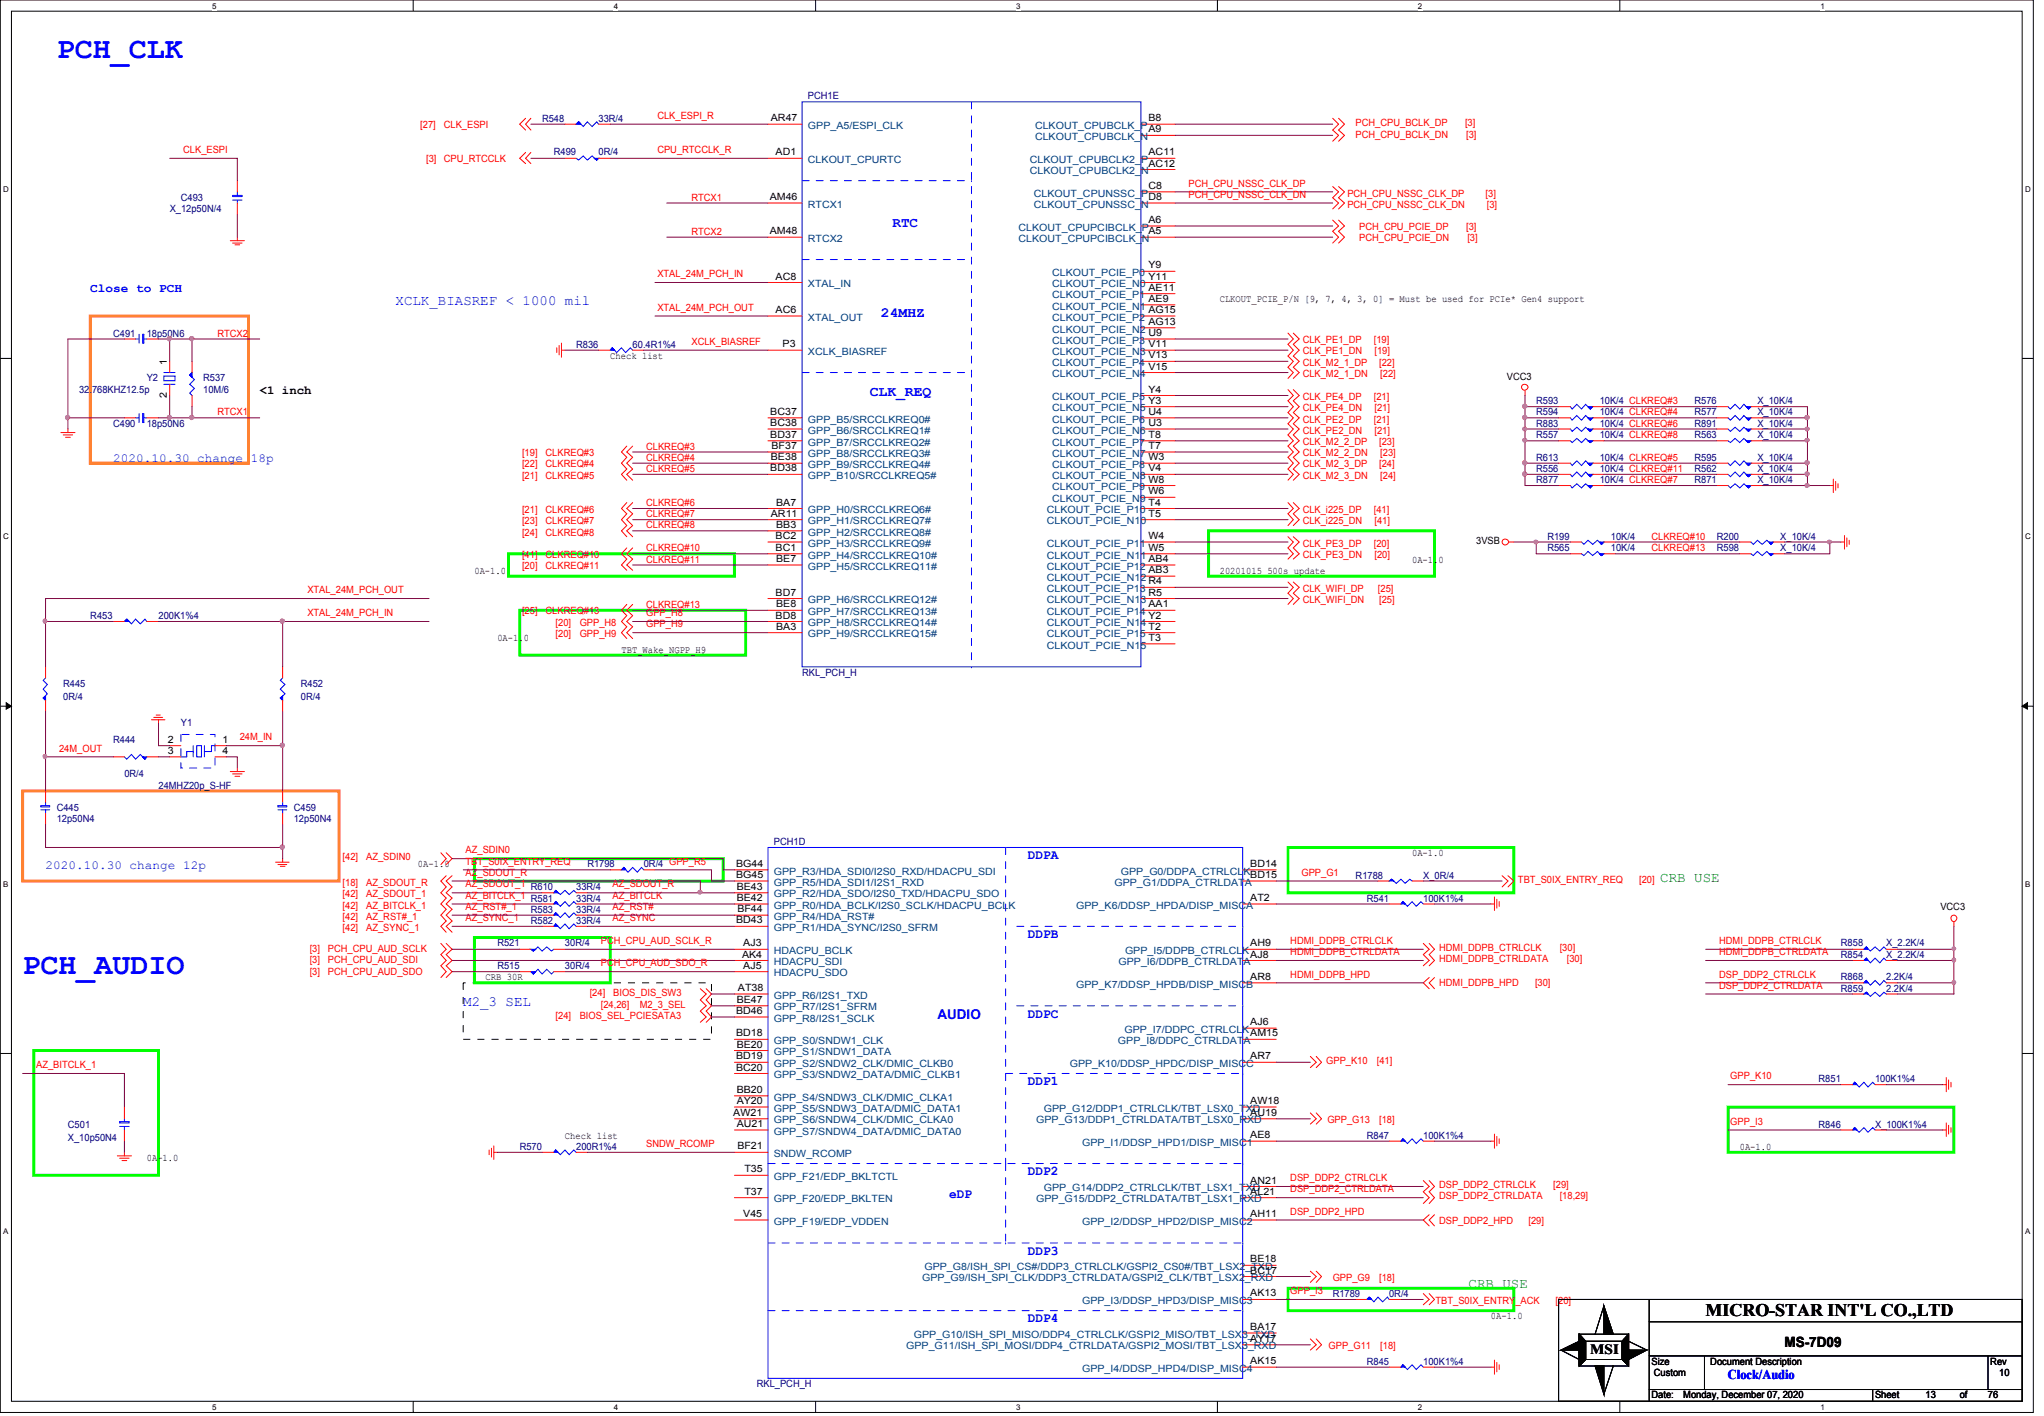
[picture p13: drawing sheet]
<svg xmlns="http://www.w3.org/2000/svg" width="294mm" height="204mm" viewBox="0 0 294 204" stroke-linecap="round" stroke-linejoin="round" font-family="sans-serif">
<defs><g id="words">
<g font-size="4.3" fill="#00f">
<text x="8.2" y="8.4">PCH_CLK</text>
<text x="3.3" y="140.1">PCH_AUDIO</text>
</g>
<text font-size="2.5" x="245.5" y="189.3">MICRO-STAR INT'L CO.,LTD</text>
<g font-size="2" fill="#00f">
<text x="128.5" y="32.6">RTC</text>
<text x="56.9" y="43.9">XCLK_BIASREF &lt; 1000 mil</text>
<text x="126.8" y="45.6">24MHZ</text>
<text x="125.2" y="57">CLK_REQ</text>
<text x="66.7" y="144.7">M2_3 SEL</text>
</g>
<g font-size="2" fill="#008000">
<text x="239" y="126.8">CRB USE</text>
<text x="211.4" y="185.3">CRB USE</text>
</g>
<g font-size="2">
<text x="228.9" y="194.7">MSI</text>
<text x="256.8" y="193.7">MS-7D09</text>
</g>
<g font-size="1.9" fill="#00f">
<text x="148" y="123.6">DDPA</text>
<text x="148" y="135">DDPB</text>
<text x="134.9" y="146.6">AUDIO</text>
<text x="148" y="146.4">DDPC</text>
<text x="148" y="156.1">DDP1</text>
<text x="136.6" y="172.4">eDP</text>
<text x="148" y="169.1">DDP2</text>
<text x="148" y="180.5">DDP3</text>
<text x="148" y="190.2">DDP4</text>
<text x="248.7" y="198.4">Clock/Audio</text>
</g>
<g font-size="1.8" fill="#00f">
<text x="13" y="42.1">Close to PCH</text>
<text x="16.3" y="66.5">2020.10.30 change 18p</text>
<text x="6.6" y="125">2020.10.30 change 12p</text>
</g>
<text font-size="1.8" x="37.4" y="56.7">&lt;1 inch</text>
<g font-size="1.4" fill="#000080">
<text x="78" y="17.5">R548</text>
<text x="86.1" y="17.5">33R/4</text>
<text x="116.3" y="14.2">PCH1E</text>
<text x="79.7" y="22.4">R499</text>
<text x="86.1" y="22.4">0R/4</text>
<text x="26" y="28.9">C493</text>
<text x="24.4" y="30.5">X_12p50N/4</text>
<text x="16.3" y="48.4">C491</text>
<text x="21.1" y="48.4">18p50N6</text>
<text x="82.9" y="50">R836</text>
<text x="91.1" y="50">60.4R1%4</text>
<text x="11.4" y="56.6">32.768KHZ12.5p</text>
<text x="21.1" y="54.9">Y2</text>
<text x="29.2" y="54.9">R537</text>
<text x="29.2" y="56.6">10M/6</text>
<text x="221.1" y="59.8">R594</text>
<text x="221.1" y="58.2">R593</text>
<text x="230.2" y="59.8">10K/4 CLKREQ#4</text>
<text x="230.2" y="58.2">10K/4 CLKREQ#3</text>
<text x="243.9" y="58.2">R576</text>
<text x="243.9" y="59.8">R577</text>
<text x="252.9" y="58.2">X_10K/4</text>
<text x="252.9" y="59.8">X_10K/4</text>
<text x="16.3" y="61.4">C490</text>
<text x="21.1" y="61.4">18p50N6</text>
<text x="221.1" y="63">R557</text>
<text x="221.1" y="61.4">R883</text>
<text x="230.2" y="63">10K/4 CLKREQ#8</text>
<text x="230.2" y="61.4">10K/4 CLKREQ#6</text>
<text x="243.9" y="61.4">R891</text>
<text x="243.9" y="63">R563</text>
<text x="252.9" y="61.4">X_10K/4</text>
<text x="252.9" y="63">X_10K/4</text>
<text x="221.1" y="66.3">R613</text>
<text x="221.1" y="67.9">R556</text>
<text x="221.1" y="69.5">R877</text>
<text x="230.2" y="66.3">10K/4 CLKREQ#5</text>
<text x="230.2" y="67.9">10K/4 CLKREQ#11</text>
<text x="230.2" y="69.5">10K/4 CLKREQ#7</text>
<text x="243.9" y="66.3">R595</text>
<text x="243.9" y="67.9">R562</text>
<text x="243.9" y="69.5">R871</text>
<text x="252.9" y="66.3">X_10K/4</text>
<text x="252.9" y="67.9">X_10K/4</text>
<text x="252.9" y="69.5">X_10K/4</text>
<text x="222.7" y="77.6">R199</text>
<text x="231.9" y="77.6">10K/4</text>
<text x="247.1" y="77.6">R200</text>
<text x="256.2" y="77.6">X_10K/4</text>
<text x="222.7" y="79.2">R565</text>
<text x="231.9" y="79.2">10K/4</text>
<text x="247.1" y="79.2">R598</text>
<text x="256.2" y="79.2">X_10K/4</text>
<text x="13" y="89.1">R453</text>
<text x="22.8" y="89.1">200K1%4</text>
<text x="9.1" y="98.8">R445</text>
<text x="9.1" y="100.8">0R/4</text>
<text x="43.3" y="98.8">R452</text>
<text x="43.3" y="100.8">0R/4</text>
<text x="115.4" y="97.2">RKL_PCH_H</text>
<text x="16.3" y="106.9">R444</text>
<text x="26" y="104.5">Y1</text>
<text x="17.9" y="111.8">0R/4</text>
<text x="22.8" y="113.5">24MHZ20p_S-HF</text>
<text x="8.2" y="116.7">C445</text>
<text x="8.2" y="118.3">12p50N4</text>
<text x="42.3" y="116.7">C459</text>
<text x="42.3" y="118.3">12p50N4</text>
<text x="84.5" y="124.8">R1798</text>
<text x="92.7" y="124.8">0R/4</text>
<text x="111.4" y="121.6">PCH1D</text>
<text x="76.4" y="131.3">R583</text>
<text x="76.4" y="129.7">R581</text>
<text x="82.9" y="131.3">33R/4</text>
<text x="82.9" y="129.7">33R/4</text>
<text x="82.9" y="128">33R/4</text>
<text x="195.1" y="126.4">R1788</text>
<text x="196.7" y="129.7">R541</text>
<text x="204.8" y="126.4">X_0R/4</text>
<text x="204.8" y="129.7">100K1%4</text>
<text x="71.6" y="136.1">R521</text>
<text x="76.4" y="132.9">R582</text>
<text x="81.3" y="136.1">30R/4</text>
<text x="82.9" y="132.9">33R/4</text>
<text x="265" y="136.1">R858</text>
<text x="265" y="137.8">R854</text>
<text x="271.5" y="136.1">X_2.2K/4</text>
<text x="271.5" y="137.8">X_2.2K/4</text>
<text x="71.6" y="139.4">R515</text>
<text x="81.3" y="139.4">30R/4</text>
<text x="265" y="141.1">R868</text>
<text x="265" y="142.7">R859</text>
<text x="271.5" y="141.1">2.2K/4</text>
<text x="271.5" y="142.7">2.2K/4</text>
<text x="261.7" y="155.7">R851</text>
<text x="269.9" y="155.7">100K1%4</text>
<text x="9.8" y="162.2">C501</text>
<text x="9.8" y="164.2">X_10p50N4</text>
<text x="74.8" y="165.4">R570</text>
<text x="82.9" y="165.4">200R1%4</text>
<text x="196.7" y="163.8">R847</text>
<text x="204.8" y="163.8">100K1%4</text>
<text x="261.7" y="162.2">R846</text>
<text x="269.9" y="162.2">X_100K1%4</text>
<text x="191.8" y="186.6">R1789</text>
<text x="199.9" y="186.6">0R/4</text>
<text x="196.7" y="196.3">R845</text>
<text x="204.8" y="196.3">100K1%4</text>
<text x="108.9" y="199.6">RKL_PCH_H</text>
</g>
<g font-size="1.4" fill="#f00">
<text x="94.6" y="17.1">CLK_ESPI_R</text>
<text x="26.4" y="22">CLK_ESPI</text>
<text x="60.5" y="18.5">[27]</text>
<text x="61.3" y="23.4">[3]</text>
<text x="63.9" y="18.5">CLK_ESPI</text>
<text x="63.9" y="23.4">CPU_RTCCLK</text>
<text x="94.6" y="22">CPU_RTCCLK_R</text>
<text x="195.1" y="19.8">PCH_CPU_BCLK_DN</text>
<text x="195.1" y="18.1">PCH_CPU_BCLK_DP</text>
<text x="210.9" y="18.1">[3]</text>
<text x="211" y="19.8">[3]</text>
<text x="99.5" y="28.9">RTCX1</text>
<text x="171.1" y="26.8">PCH_CPU_NSSC_CLK_DP</text>
<text x="171.1" y="28.4">PCH_CPU_NSSC_CLK_DN</text>
<text x="193.9" y="28.3">PCH_CPU_NSSC_CLK_DP</text>
<text x="193.9" y="29.9">PCH_CPU_NSSC_CLK_DN</text>
<text x="213.8" y="28.3">[3]</text>
<text x="214" y="29.9">[3]</text>
<text x="99.5" y="33.8">RTCX2</text>
<text x="195.6" y="33.1">PCH_CPU_PCIE_DP</text>
<text x="195.6" y="34.7">PCH_CPU_PCIE_DN</text>
<text x="211" y="33.1">[3]</text>
<text x="211.2" y="34.7">[3]</text>
<text x="94.6" y="39.9">XTAL_24M_PCH_IN</text>
<text x="94.6" y="44.7">XTAL_24M_PCH_OUT</text>
<text x="31.3" y="48.4">RTCX2</text>
<text x="99.5" y="49.6">XCLK_BIASREF</text>
<text x="187.5" y="49.4">CLK_PE1_DP</text>
<text x="187.5" y="51">CLK_PE1_DN</text>
<text x="187.5" y="52.7">CLK_M2_1_DP</text>
<text x="197.7" y="49.4">[19]</text>
<text x="197.8" y="51">[19]</text>
<text x="198.5" y="52.7">[22]</text>
<text x="31.3" y="59.8">RTCX1</text>
<text x="187.5" y="54.3">CLK_M2_1_DN</text>
<text x="187.5" y="57.5">CLK_PE4_DP</text>
<text x="187.5" y="59.1">CLK_PE4_DN</text>
<text x="197.7" y="57.5">[21]</text>
<text x="197.8" y="59.1">[21]</text>
<text x="198.7" y="54.3">[22]</text>
<text x="75.1" y="65.6">[19]</text>
<text x="78.5" y="65.6">CLKREQ#3</text>
<text x="93" y="64.7">CLKREQ#3</text>
<text x="187.5" y="60.8">CLK_PE2_DP</text>
<text x="187.5" y="62.4">CLK_PE2_DN</text>
<text x="187.5" y="64">CLK_M2_2_DP</text>
<text x="187.5" y="65.6">CLK_M2_2_DN</text>
<text x="197.7" y="60.8">[21]</text>
<text x="197.8" y="62.4">[21]</text>
<text x="198.5" y="64">[23]</text>
<text x="198.7" y="65.6">[23]</text>
<text x="75.1" y="67.2">[22]</text>
<text x="75.1" y="68.9">[21]</text>
<text x="78.5" y="67.2">CLKREQ#4</text>
<text x="78.5" y="68.9">CLKREQ#5</text>
<text x="93" y="66.3">CLKREQ#4</text>
<text x="93" y="67.9">CLKREQ#5</text>
<text x="187.5" y="67.2">CLK_M2_3_DP</text>
<text x="187.5" y="68.9">CLK_M2_3_DN</text>
<text x="198.5" y="67.2">[24]</text>
<text x="198.7" y="68.9">[24]</text>
<text x="75.1" y="77">[24]</text>
<text x="75.1" y="73.7">[21]</text>
<text x="75.1" y="75.4">[23]</text>
<text x="78.5" y="77">CLKREQ#8</text>
<text x="78.5" y="73.7">CLKREQ#6</text>
<text x="78.5" y="75.4">CLKREQ#7</text>
<text x="93" y="76">CLKREQ#8</text>
<text x="93" y="72.8">CLKREQ#6</text>
<text x="93" y="74.4">CLKREQ#7</text>
<text x="187.5" y="73.7">CLK_i225_DP</text>
<text x="187.5" y="75.4">CLK_i225_DN</text>
<text x="197.7" y="73.7">[41]</text>
<text x="197.8" y="75.4">[41]</text>
<text x="237.7" y="77.6">CLKREQ#10</text>
<text x="75.1" y="80.3">[41]</text>
<text x="75.1" y="81.9">[20]</text>
<text x="78.5" y="80.3">CLKREQ#10</text>
<text x="78.5" y="81.9">CLKREQ#11</text>
<text x="93" y="79.3">CLKREQ#10</text>
<text x="93" y="80.9">CLKREQ#11</text>
<text x="187.5" y="78.7">CLK_PE3_DP</text>
<text x="187.5" y="80.3">CLK_PE3_DN</text>
<text x="197.7" y="78.7">[20]</text>
<text x="197.8" y="80.3">[20]</text>
<text x="237.7" y="79.3">CLKREQ#13</text>
<text x="44.2" y="85.3">XTAL_24M_PCH_OUT</text>
<text x="44.2" y="88.6">XTAL_24M_PCH_IN</text>
<text x="75.1" y="88.4">[25]</text>
<text x="78.5" y="88.4">CLKREQ#13</text>
<text x="93" y="87.5">CLKREQ#13</text>
<text x="93" y="88.6">GPP_H8</text>
<text x="187.5" y="85.2">CLK_WIFI_DP</text>
<text x="187.5" y="86.8">CLK_WIFI_DN</text>
<text x="198.3" y="85.2">[25]</text>
<text x="198.5" y="86.8">[25]</text>
<text x="80" y="91.6">[20]</text>
<text x="80" y="90">[20]</text>
<text x="83.4" y="91.6">GPP_H9</text>
<text x="83.4" y="90">GPP_H8</text>
<text x="93" y="90.3">GPP_H9</text>
<text x="34.5" y="106.5">24M_IN</text>
<text x="8.5" y="108.1">24M_OUT</text>
<text x="49.3" y="123.8">[42]</text>
<text x="52.7" y="123.8">AZ_SDIN0</text>
<text x="67" y="126">AZ_SDOUT_R</text>
<text x="67" y="122.8">AZ_SDIN0</text>
<text x="67" y="124.4">TBT_S0IX_ENTRY_REQ</text>
<text x="96.3" y="124.4">GPP_R5</text>
<text x="187.3" y="126">GPP_G1</text>
<text x="49.3" y="127.4">[18]</text>
<text x="49.3" y="129">[42]</text>
<text x="49.3" y="130.8">[42]</text>
<text x="52.7" y="127.4">AZ_SDOUT_R</text>
<text x="52.7" y="129">AZ_SDOUT_1</text>
<text x="52.7" y="130.8">AZ_BITCLK_1</text>
<text x="67" y="127.7">AZ_SDOUT_1 R610</text>
<text x="67" y="129.3">AZ_BITCLK_1</text>
<text x="67" y="130.9">AZ_RST#_1</text>
<text x="88.2" y="130.9">AZ_RST#</text>
<text x="88.2" y="129.3">AZ_BITCLK</text>
<text x="88.2" y="127.7">AZ_SDOUT_R</text>
<text x="218.5" y="127.1">TBT_S0IX_ENTRY_REQ</text>
<text x="235.9" y="127.1">[20]</text>
<text x="44.6" y="137">[3]</text>
<text x="47.2" y="137">PCH_CPU_AUD_SCLK</text>
<text x="49.3" y="133.9">[42]</text>
<text x="49.3" y="132.4">[42]</text>
<text x="52.7" y="133.9">AZ_SYNC_1</text>
<text x="52.7" y="132.4">AZ_RST#_1</text>
<text x="67" y="132.5">AZ_SYNC_1</text>
<text x="86.5" y="135.8">PCH_CPU_AUD_SCLK_R</text>
<text x="88.2" y="132.5">AZ_SYNC</text>
<text x="185.7" y="135.8">HDMI_DDPB_CTRLCLK</text>
<text x="185.7" y="137.4">HDMI_DDPB_CTRLDATA</text>
<text x="207.1" y="136.8">HDMI_DDPB_CTRLCLK</text>
<text x="224.5" y="136.8">[30]</text>
<text x="247.4" y="135.8">HDMI_DDPB_CTRLCLK</text>
<text x="247.4" y="137.4">HDMI_DDPB_CTRLDATA</text>
<text x="44.6" y="138.6">[3]</text>
<text x="44.6" y="140.2">[3]</text>
<text x="47.2" y="138.6">PCH_CPU_AUD_SDI</text>
<text x="47.2" y="140.2">PCH_CPU_AUD_SDO</text>
<text x="84.9" y="143.3">[24]</text>
<text x="86.5" y="139">PCH_CPU_AUD_SDO_R</text>
<text x="88.3" y="143.3">BIOS_DIS_SW3</text>
<text x="185.7" y="140.6">HDMI_DDPB_HPD</text>
<text x="207.1" y="141.9">HDMI_DDPB_HPD</text>
<text x="207.1" y="138.4">HDMI_DDPB_CTRLDATA</text>
<text x="220.9" y="141.9">[30]</text>
<text x="225.5" y="138.4">[30]</text>
<text x="247.4" y="140.6">DSP_DDP2_CTRLCLK</text>
<text x="247.4" y="142.2">DSP_DDP2_CTRLDATA</text>
<text x="80" y="146.6">[24]</text>
<text x="83.4" y="146.6">BIOS_SEL_PCIESATA3</text>
<text x="86.5" y="144.9">[24,26]</text>
<text x="92.1" y="144.9">M2_3_SEL</text>
<text x="5.2" y="153.7">AZ_BITCLK_1</text>
<text x="190.9" y="153.1">GPP_K10</text>
<text x="198.2" y="153.1">[41]</text>
<text x="249" y="155.3">GPP_K10</text>
<text x="191" y="161.5">GPP_G13</text>
<text x="198.5" y="161.5">[18]</text>
<text x="249" y="161.8">GPP_I3</text>
<text x="93" y="165">SNDW_RCOMP</text>
<text x="185.7" y="169.9">DSP_DDP2_CTRLCLK</text>
<text x="185.7" y="171.5">DSP_DDP2_CTRLDATA</text>
<text x="207.1" y="170.9">DSP_DDP2_CTRLCLK</text>
<text x="207.1" y="172.6">DSP_DDP2_CTRLDATA</text>
<text x="223.6" y="170.9">[29]</text>
<text x="224.5" y="172.6">[18,29]</text>
<text x="185.7" y="174.8">DSP_DDP2_HPD</text>
<text x="207.1" y="176">DSP_DDP2_HPD</text>
<text x="220" y="176">[29]</text>
<text x="191.8" y="184.3">GPP_G9</text>
<text x="198.5" y="184.3">[18]</text>
<text x="185.7" y="186.2">GPP_I3</text>
<text x="206.6" y="187.5">TBT_S0IX_ENTRY_ACK</text>
<text x="223.9" y="187.5">[20]</text>
<text x="191.2" y="194.1">GPP_G11</text>
<text x="198.7" y="194.1">[18]</text>
</g>
<g font-size="1.4">
<text x="111" y="17.4">AR47</text>
<text x="165.3" y="17.4">B8</text>
<text x="111.6" y="22.4">AD1</text>
<text x="165.3" y="19">A9</text>
<text x="165.3" y="22.4">AC11</text>
<text x="165.3" y="24">AC12</text>
<text x="110.8" y="28.8">AM46</text>
<text x="165.3" y="27.2">C8</text>
<text x="165.3" y="28.8">D8</text>
<text x="110.8" y="33.7">AM48</text>
<text x="165.3" y="32.1">A6</text>
<text x="165.3" y="33.7">A5</text>
<text x="111.6" y="40.2">AC8</text>
<text x="165.3" y="38.6">Y9</text>
<text x="165.3" y="40.2">Y11</text>
<text x="165.3" y="41.8">AE11</text>
<text x="111.6" y="45">AC6</text>
<text x="165.3" y="43.4">AE9</text>
<text x="165.3" y="45">AG15</text>
<text x="165.3" y="46.7">AG13</text>
<text x="175.6" y="43.5">CLKOUT_PCIE_P/N [9, 7, 4, 3, 0] = Must be used for PCIe* Gen4 support</text>
<text x="24" y="52.5" transform="rotate(-90 24 52.5)">1</text>
<text x="87.8" y="51.6">Check list</text>
<text x="112.6" y="50">P3</text>
<text x="165.3" y="48.3">U9</text>
<text x="165.3" y="50">V11</text>
<text x="165.3" y="51.6">V13</text>
<text x="165.3" y="53.2">V15</text>
<text x="24" y="57.2" transform="rotate(-90 24 57.2)">2</text>
<text x="110.9" y="59.7">BC37</text>
<text x="165.3" y="56.5">Y4</text>
<text x="165.3" y="58.1">Y3</text>
<text x="165.3" y="59.7">U4</text>
<text x="216.9" y="54.6">VCC3</text>
<text x="110.9" y="61.3">BC38</text>
<text x="110.9" y="63">BD37</text>
<text x="111" y="64.6">BF37</text>
<text x="165.3" y="61.3">U3</text>
<text x="165.3" y="63">T8</text>
<text x="165.3" y="64.6">T7</text>
<text x="110.9" y="67.8">BD38</text>
<text x="111" y="66.2">BE38</text>
<text x="165.3" y="66.2">W3</text>
<text x="165.3" y="67.8">V4</text>
<text x="165.3" y="69.4">W8</text>
<text x="165.3" y="71.1">W6</text>
<text x="111" y="74.3">AR11</text>
<text x="111.6" y="77.6">BC2</text>
<text x="111.7" y="72.7">BA7</text>
<text x="111.7" y="75.9">BB3</text>
<text x="165.3" y="72.7">T4</text>
<text x="165.3" y="74.3">T5</text>
<text x="165.3" y="77.6">W4</text>
<text x="68.3" y="82.5">0A-1.0</text>
<text x="111.6" y="79.2">BC1</text>
<text x="111.7" y="80.9">BE7</text>
<text x="165.3" y="79.2">W5</text>
<text x="165.3" y="80.9">AB4</text>
<text x="165.3" y="82.5">AB3</text>
<text x="175.6" y="82.5">20201015 500s update</text>
<text x="203.2" y="80.9">0A-1.0</text>
<text x="212.5" y="78.3">3VSB</text>
<text x="111.6" y="85.7">BD7</text>
<text x="111.6" y="89">BD8</text>
<text x="111.7" y="87.4">BE8</text>
<text x="165.3" y="84.1">R4</text>
<text x="165.3" y="85.7">R5</text>
<text x="165.3" y="87.4">AA1</text>
<text x="165.3" y="89">Y2</text>
<text x="71.6" y="92.3">0A-1.0</text>
<text x="89.4" y="93.9">TBT_Wake_NGPP_H9</text>
<text x="111.7" y="90.6">BA3</text>
<text x="165.3" y="90.6">T2</text>
<text x="165.3" y="92.2">T3</text>
<text x="24.2" y="106.8">2</text>
<text x="32" y="106.8">1</text>
<text x="24.2" y="108.5">3</text>
<text x="32" y="108.5">4</text>
<text x="60.2" y="124.8">0A-1.0</text>
<text x="106" y="124.7">BG44</text>
<text x="180" y="124.7">BD14</text>
<text x="203.2" y="123.2">0A-1.0</text>
<text x="106" y="126.3">BG45</text>
<text x="106" y="128">BE43</text>
<text x="106" y="129.6">BE42</text>
<text x="106.1" y="131.2">BF44</text>
<text x="180" y="126.3">BD15</text>
<text x="180" y="129.6">AT2</text>
<text x="279.3" y="131">VCC3</text>
<text x="106" y="132.8">BD43</text>
<text x="106.8" y="137.8">AK4</text>
<text x="107" y="136.1">AJ3</text>
<text x="180" y="137.8">AJ8</text>
<text x="180" y="136.1">AH9</text>
<text x="69.9" y="141.1">CRB 30R</text>
<text x="106.2" y="142.6">AT38</text>
<text x="107" y="139.4">AJ5</text>
<text x="180" y="141">AR8</text>
<text x="106" y="145.9">BD46</text>
<text x="106" y="149.1">BD18</text>
<text x="106" y="144.3">BE47</text>
<text x="180" y="147.5">AJ6</text>
<text x="180" y="149.1">AM15</text>
<text x="106" y="152.4">BD19</text>
<text x="106" y="154">BC20</text>
<text x="106" y="150.7">BE20</text>
<text x="180" y="152.4">AR7</text>
<text x="105.5" y="160.5">AW21</text>
<text x="106" y="157.2">BB20</text>
<text x="106" y="158.8">AY20</text>
<text x="180" y="160.5">AU19</text>
<text x="180" y="158.8">AW18</text>
<text x="21.1" y="167">0A-1.0</text>
<text x="81.3" y="163.8">Check list</text>
<text x="106" y="162.1">AU21</text>
<text x="106.1" y="165.4">BF21</text>
<text x="180" y="163.7">AE8</text>
<text x="250.4" y="165.4">0A-1.0</text>
<text x="107.1" y="171.9">T37</text>
<text x="107.1" y="168.7">T35</text>
<text x="180" y="171.9">AL21</text>
<text x="180" y="170.3">AN21</text>
<text x="107" y="175.1">V45</text>
<text x="180" y="175.1">AH11</text>
<text x="180" y="181.6">BE18</text>
<text x="180" y="183.2">BC17</text>
<text x="180" y="191.3">BA17</text>
<text x="180" y="186.5">AK13</text>
<text x="214.6" y="189.8">0A-1.0</text>
<text x="180" y="193">AY17</text>
<text x="180" y="196.3">AK15</text>
<text x="237.7" y="196.3">Size</text>
<text x="238" y="198">Custom</text>
<text x="246.2" y="196.3">Document Description</text>
<text x="286.5" y="196.3">Rev</text>
<text x="287.7" y="198">10</text>
<text x="237.7" y="201.2">Date:</text>
<text x="242.3" y="201.2">Monday, December 07, 2020</text>
<text x="269.9" y="201.2">Sheet</text>
<text x="277.2" y="201.2">13</text>
<text x="282.1" y="201.2">of</text>
<text x="286.1" y="201.2">76</text>
</g>
<g font-size="1.4" fill="#004080">
<text x="116.3" y="18.5">GPP_A5/ESPI_CLK</text>
<text x="116.3" y="23.5">CLKOUT_CPURTC</text>
<text x="148.2" y="23.5">CLKOUT_CPUBCLK2_P</text>
<text x="149" y="18.5">CLKOUT_CPUBCLK_P</text>
<text x="149" y="20.2">CLKOUT_CPUBCLK_N</text>
<text x="116.3" y="29.9">RTCX1</text>
<text x="148.2" y="25.1">CLKOUT_CPUBCLK2_N</text>
<text x="148.8" y="28.3">CLKOUT_CPUNSSC_P</text>
<text x="148.8" y="29.9">CLKOUT_CPUNSSC_N</text>
<text x="116.3" y="34.8">RTCX2</text>
<text x="146.6" y="33.2">CLKOUT_CPUPCIBCLK_P</text>
<text x="146.6" y="34.8">CLKOUT_CPUPCIBCLK_N</text>
<text x="116.3" y="41.3">XTAL_IN</text>
<text x="151.4" y="39.7">CLKOUT_PCIE_P0</text>
<text x="151.4" y="41.3">CLKOUT_PCIE_N0</text>
<text x="116.3" y="46.1">XTAL_OUT</text>
<text x="151.4" y="42.9">CLKOUT_PCIE_P1</text>
<text x="151.4" y="44.5">CLKOUT_PCIE_N1</text>
<text x="151.4" y="46.1">CLKOUT_PCIE_P2</text>
<text x="151.4" y="47.8">CLKOUT_PCIE_N2</text>
<text x="116.3" y="51.1">XCLK_BIASREF</text>
<text x="151.4" y="49.4">CLKOUT_PCIE_P3</text>
<text x="151.4" y="51.1">CLKOUT_PCIE_N3</text>
<text x="151.4" y="52.7">CLKOUT_PCIE_P4</text>
<text x="151.4" y="54.3">CLKOUT_PCIE_N4</text>
<text x="151.4" y="57.6">CLKOUT_PCIE_P5</text>
<text x="151.4" y="59.2">CLKOUT_PCIE_N5</text>
<text x="116.3" y="60.8">GPP_B5/SRCCLKREQ0#</text>
<text x="116.3" y="62.4">GPP_B6/SRCCLKREQ1#</text>
<text x="116.3" y="64.1">GPP_B7/SRCCLKREQ2#</text>
<text x="116.3" y="65.7">GPP_B8/SRCCLKREQ3#</text>
<text x="151.4" y="60.8">CLKOUT_PCIE_P6</text>
<text x="151.4" y="62.4">CLKOUT_PCIE_N6</text>
<text x="151.4" y="64.1">CLKOUT_PCIE_P7</text>
<text x="151.4" y="65.7">CLKOUT_PCIE_N7</text>
<text x="116.3" y="67.3">GPP_B9/SRCCLKREQ4#</text>
<text x="116.3" y="68.9">GPP_B10/SRCCLKREQ5#</text>
<text x="151.4" y="67.3">CLKOUT_PCIE_P8</text>
<text x="151.4" y="68.9">CLKOUT_PCIE_N8</text>
<text x="151.4" y="70.5">CLKOUT_PCIE_P9</text>
<text x="116.3" y="73.8">GPP_H0/SRCCLKREQ6#</text>
<text x="116.3" y="75.4">GPP_H1/SRCCLKREQ7#</text>
<text x="116.3" y="77">GPP_H2/SRCCLKREQ8#</text>
<text x="150.7" y="73.8">CLKOUT_PCIE_P10</text>
<text x="150.7" y="75.4">CLKOUT_PCIE_N10</text>
<text x="151.4" y="72.2">CLKOUT_PCIE_N9</text>
<text x="116.3" y="78.7">GPP_H3/SRCCLKREQ9#</text>
<text x="116.3" y="80.3">GPP_H4/SRCCLKREQ10#</text>
<text x="116.3" y="82">GPP_H5/SRCCLKREQ11#</text>
<text x="150.7" y="78.7">CLKOUT_PCIE_P11</text>
<text x="150.7" y="80.3">CLKOUT_PCIE_N11</text>
<text x="150.7" y="82">CLKOUT_PCIE_P12</text>
<text x="150.7" y="83.6">CLKOUT_PCIE_N12</text>
<text x="116.3" y="86.8">GPP_H6/SRCCLKREQ12#</text>
<text x="116.3" y="88.5">GPP_H7/SRCCLKREQ13#</text>
<text x="150.7" y="85.2">CLKOUT_PCIE_P13</text>
<text x="150.7" y="86.8">CLKOUT_PCIE_N13</text>
<text x="150.7" y="88.5">CLKOUT_PCIE_P14</text>
<text x="116.3" y="90.1">GPP_H8/SRCCLKREQ14#</text>
<text x="116.3" y="91.7">GPP_H9/SRCCLKREQ15#</text>
<text x="150.7" y="90.1">CLKOUT_PCIE_N14</text>
<text x="150.7" y="91.7">CLKOUT_PCIE_P15</text>
<text x="150.7" y="93.3">CLKOUT_PCIE_N15</text>
<text x="111.4" y="125.8">GPP_R3/HDA_SDI0/I2S0_RXD/HDACPU_SDI</text>
<text x="161.3" y="125.8">GPP_G0/DDPA_CTRLCLK</text>
<text x="111.4" y="127.4">GPP_R5/HDA_SDI1/I2S1_RXD</text>
<text x="111.4" y="129.1">GPP_R2/HDA_SDO/I2S0_TXD/HDACPU_SDO</text>
<text x="111.4" y="130.7">GPP_R0/HDA_BCLK/I2S0_SCLK/HDACPU_BCLK</text>
<text x="154.9" y="130.7">GPP_K6/DDSP_HPDA/DISP_MISCA</text>
<text x="160.4" y="127.4">GPP_G1/DDPA_CTRLDATA</text>
<text x="111.4" y="132.3">GPP_R4/HDA_RST#</text>
<text x="111.4" y="133.9">GPP_R1/HDA_SYNC/I2S0_SFRM</text>
<text x="111.4" y="137.2">HDACPU_BCLK</text>
<text x="161.9" y="137.2">GPP_I5/DDPB_CTRLCLK</text>
<text x="111.4" y="138.9">HDACPU_SDI</text>
<text x="111.4" y="140.5">HDACPU_SDO</text>
<text x="111.4" y="143.7">GPP_R6/I2S1_TXD</text>
<text x="154.9" y="142.1">GPP_K7/DDSP_HPDB/DISP_MISCB</text>
<text x="161" y="138.9">GPP_I6/DDPB_CTRLDATA</text>
<text x="111.4" y="145.4">GPP_R7/I2S1_SFRM</text>
<text x="111.4" y="147">GPP_R8/I2S1_SCLK</text>
<text x="161.8" y="148.6">GPP_I7/DDPC_CTRLCLK</text>
<text x="111.4" y="150.2">GPP_S0/SNDW1_CLK</text>
<text x="111.4" y="151.8">GPP_S1/SNDW1_DATA</text>
<text x="111.4" y="153.5">GPP_S2/SNDW2_CLK/DMIC_CLKB0</text>
<text x="111.4" y="155.1">GPP_S3/SNDW2_DATA/DMIC_CLKB1</text>
<text x="154" y="153.5">GPP_K10/DDSP_HPDC/DISP_MISCC</text>
<text x="160.9" y="150.2">GPP_I8/DDPC_CTRLDATA</text>
<text x="111.4" y="158.3">GPP_S4/SNDW3_CLK/DMIC_CLKA1</text>
<text x="111.4" y="159.9">GPP_S5/SNDW3_DATA/DMIC_DATA1</text>
<text x="111.4" y="161.6">GPP_S6/SNDW4_CLK/DMIC_CLKA0</text>
<text x="149.1" y="161.6">GPP_G13/DDP1_CTRLDATA/TBT_LSX0_RXD</text>
<text x="150.2" y="159.9">GPP_G12/DDP1_CTRLCLK/TBT_LSX0_TXD</text>
<text x="111.4" y="163.2">GPP_S7/SNDW4_DATA/DMIC_DATA0</text>
<text x="111.4" y="166.5">SNDW_RCOMP</text>
<text x="155.7" y="164.8">GPP_I1/DDSP_HPD1/DISP_MISC1</text>
<text x="111.4" y="173">GPP_F20/EDP_BKLTEN</text>
<text x="111.4" y="169.8">GPP_F21/EDP_BKLTCTL</text>
<text x="149.1" y="173">GPP_G15/DDP2_CTRLDATA/TBT_LSX1_RXD</text>
<text x="150.2" y="171.4">GPP_G14/DDP2_CTRLCLK/TBT_LSX1_TXD</text>
<text x="111.4" y="176.2">GPP_F19/EDP_VDDEN</text>
<text x="155.7" y="176.2">GPP_I2/DDSP_HPD2/DISP_MISC2</text>
<text x="132.7" y="184.3">GPP_G9/ISH_SPI_CLK/DDP3_CTRLDATA/GSPI2_CLK/TBT_LSX2_RXD</text>
<text x="133.1" y="182.7">GPP_G8/ISH_SPI_CS#/DDP3_CTRLCLK/GSPI2_CS0#/TBT_LSX2_TXD</text>
<text x="155.7" y="187.6">GPP_I3/DDSP_HPD3/DISP_MISC3</text>
<text x="130.4" y="194.1">GPP_G11/ISH_SPI_MOSI/DDP4_CTRLDATA/GSPI2_MOSI/TBT_LSX3_RXD</text>
<text x="131.5" y="192.4">GPP_G10/ISH_SPI_MISO/DDP4_CTRLCLK/GSPI2_MISO/TBT_LSX3_TXD</text>
<text x="155.7" y="197.4">GPP_I4/DDSP_HPD4/DISP_MISC4</text>
</g>
<g font-size="1.1">
<text x="30.5" y="1.3">5</text>
<text x="88.3" y="1.3">4</text>
<text x="146.3" y="1.3">3</text>
<text x="204.1" y="1.3">2</text>
<text x="262" y="1.3">1</text>
<text x=".5" y="27.6">D</text>
<text x="291.5" y="27.6">D</text>
<text x=".5" y="77.6">C</text>
<text x="291.5" y="77.6">C</text>
<text x=".5" y="127.6">B</text>
<text x="291.5" y="127.6">B</text>
<text x=".5" y="177.5">A</text>
<text x="291.5" y="177.5">A</text>
<text x="30.5" y="202.9">5</text>
<text x="88.3" y="202.9">4</text>
<text x="146.3" y="202.9">3</text>
<text x="204.1" y="202.9">2</text>
<text x="262" y="202.9">1</text>
</g>
</g></defs>
<path d="M0 0h292.7v203.2h-292.7zM1.6 1.6h289.4v200h-289.4z" fill="none" stroke="#000" stroke-width=".14"/>
<g fill="#fff">
<path d="M30.5 .3h.6v1.2h-.6z"/>
<path d="M30.5 201.9h.6v1.2h-.6z"/>
</g>
<path d="M59.5 0v1.6M59.5 201.6v1.6" fill="none" stroke="#000" stroke-width=".14"/>
<g fill="#fff">
<path d="M88.3 .3h.6v1.2h-.6z"/>
<path d="M88.3 201.9h.6v1.2h-.6z"/>
</g>
<path d="M117.4 0v1.6M117.4 201.6v1.6" fill="none" stroke="#000" stroke-width=".14"/>
<g fill="#fff">
<path d="M146.3 .3h.6v1.2h-.6z"/>
<path d="M146.3 201.9h.6v1.2h-.6z"/>
</g>
<path d="M175.2 0v1.6M175.2 201.6v1.6" fill="none" stroke="#000" stroke-width=".14"/>
<g fill="#fff">
<path d="M204.1 .3h.6v1.2h-.6z"/>
<path d="M204.1 201.9h.6v1.2h-.6z"/>
</g>
<path d="M233.1 0v1.6M233.1 201.6v1.6" fill="none" stroke="#000" stroke-width=".14"/>
<g fill="#fff">
<path d="M262 .3h.6v1.2h-.6z"/>
<path d="M262 201.9h.6v1.2h-.6z"/>
<path d="M.5 26.6h.7v1.3h-.7z"/>
<path d="M291.5 26.6h.7v1.3h-.7z"/>
<path d="M.5 76.5h.7v1.3h-.7z"/>
<path d="M291.5 76.5h.7v1.3h-.7z"/>
</g>
<path d="M0 51.6h1.6M291 51.6h1.7" fill="none" stroke="#000" stroke-width=".14"/>
<g fill="#fff">
<path d="M.5 126.6h.6v1.2h-.6z"/>
<path d="M291.5 126.6h.6v1.2h-.6z"/>
</g>
<path d="M0 101.6h1.6M.9 101.1l.7 .5-.7 .4zM291 101.6h1.7M291 101.6l.8-.5v.9z" fill="none" stroke="#000" stroke-width=".14"/>
<path d="M.9 101.1l.7 .5-.7 .4zM291 101.6l.8-.5v.9z" fill="#000"/>
<g fill="#fff">
<path d="M.5 176.5h.6v1.3h-.6z"/>
<path d="M291.5 176.5h.6v1.3h-.6z"/>
</g>
<g fill="none" stroke="#000" stroke-width=".14">
<path d="M0 151.6h1.6M291 151.6h1.7M224.3 186.9h66.7v14.7h-66.7zM224.7 194.2l2.6-1.2v1.2zM224.7 194.2l2.6 1.4M227.3 191.9l.9 1.1v2.6l-.9 .9zM227.3 191.9l.9 1.1M227.3 191.9h7.1v4.6h-7.1zM228.2 195.6l-.9 .9M228.2 193h5.3v2.6h-5.3zM229.6 196.5h1.2v4.1zM230.8 187.9l1.4 4h-1.4z"/>
<path d="M230.8 187.9l-1.2 4M232.2 196.5l-1.4 4.1M233.5 195.6l.9 .9M234.4 193l2.6 1.2M234.4 194.2h2.6l-2.6 1.4zM234.4 191.9v4.6l-.9-.9v-2.6zM234.4 191.9l-.9 1.1M237.4 199.9h53.6M237.4 195.1h53.6M237.4 190.2h53.6M237.4 186.9v14.7M245.3 195.1v4.8"/>
<path d="M269.5 199.9v1.7M286.1 195.1v4.8"/>
</g>
<path d="M66.7 141.4h35.7v8.1h-35.7z" fill="none" stroke="#000" stroke-width=".14" stroke-dasharray="1 1 1 1 1 1 1 1" stroke-linecap="butt"/>
<path d="M73.2 79.7h32.5v3.2h-32.5zM173.9 76.4h32.6v6.5h-32.6zM74.8 87.8h32.5v6.4h-32.5zM68.3 134.9h19.5v6.5h-19.5zM68.3 123.5h35.8v3.2h-35.8zM185.4 121.9h32.5v6.5h-32.5zM4.9 151.1h17.9v18h-17.9zM248.7 159.3h32.5v6.5h-32.5zM185.4 185.3h32.5v3.3h-32.5z" fill="none" stroke="#0f0" stroke-width=".42"/>
<path d="M13 45.5h22.8v21.1h-22.8zM3.3 113.8h45.5v12.9h-45.5z" fill="none" stroke="#ff8000" stroke-width=".42"/>
<g fill="none" stroke="#f00" stroke-width=".14">
<path d="M75.6 17l-.8 .9 .8 .8M76.4 17l-.8 .9 .8 .8M191.8 17l.9 .9-.9 .8 .9 .8-.9 .8M192.7 17l.8 .9-.8 .8 .8 .8-.8 .8M33.1 34.6h2.1M33.5 35h1.3M33.8 35.2h.7M34.2 34.1v.5M75.6 21.9l-.8 .9 .8 .7M76.4 21.9l-.8 .9 .8 .7M191.8 26.8l.9 .8-.9 .8 .9 .8-.9 .9M191.8 31.7l.9 .8-.9 .8 .9 .8-.9 .9"/>
<path d="M192.7 26.8l.8 .8-.8 .8 .8 .8-.8 .9M192.7 31.7l.8 .8-.8 .8 .8 .8-.8 .9M80.1 50v.7M80.5 49.7v1.4M80.8 50.4h.5M80.8 49.4v2M185.4 47.9l.7 .9-.7 .7 .7 .9-.7 .8 .7 .8-.7 .8 .7 .8-.7 .8M185.4 56.1l.7 .8-.7 .8 .7 .8-.7 .9 .7 .7-.7 .9 .7 .7-.7 .9 .7 .8-.7 .8 .7 .8-.7 .8 .7 .8-.7 .9 .7 .7-.7 .9M186.1 47.9l.9 .9-.9 .7 .9 .9-.9 .8 .9 .8-.9 .8 .9 .8-.9 .8M186.1 56.1l.9 .8-.9 .8 .9 .8-.9 .9 .9 .7-.9 .9 .9 .7-.9 .9 .9 .8-.9 .8 .9 .8-.9 .8 .9 .8-.9 .9 .9 .7-.9 .9M219.5 56.2v.7M8.8 62.2h2"/>
<path d="M9.1 62.6h1.4M9.4 62.9h.7M9.8 61.7v.5M90.2 78.8l-.8 .9 .8 .7-.8 .9 .8 .7M90.2 72.3l-.8 .9 .8 .7-.8 .9 .8 .8-.8 .8 .8 .8M90.2 64.2l-.8 .8 .8 .8-.8 .8 .8 .9-.8 .7 .8 .9M91.1 78.8l-.9 .9 .9 .7-.9 .9 .9 .7M91.1 72.3l-.9 .9 .9 .7-.9 .9 .9 .8-.9 .8 .9 .8M91.1 64.2l-.9 .8 .9 .8-.9 .8 .9 .9-.9 .7 .9 .9M185.4 72.3l.7 .9-.7 .7 .7 .9-.7 .8M185.4 77.2l.7 .8-.7 .8 .7 .9-.7 .7M186.1 72.3l.9 .9-.9 .7 .9 .9-.9 .8"/>
<path d="M186.1 77.2l.9 .8-.9 .8 .9 .9-.9 .7M217.2 78h.7M263.4 69.9h.5M263.9 68.9v2M264.2 69.3v1.2M264.5 69.6v.6M265 78h.5M265.5 77v2M265.8 77.4v1.3M266.2 77.7v.6M90.2 87l-.8 .8 .8 .8-.8 .8 .8 .8-.8 .8 .8 .9M91.1 87l-.9 .8 .9 .8-.9 .8 .9 .8-.9 .8 .9 .9"/>
<path d="M185.4 83.7l.7 .8-.7 .8 .7 .8-.7 .9M186.1 83.7l.9 .8-.9 .8 .9 .8-.9 .9M21.8 103.5h1.9M22.1 103.2h1.3M22.5 102.9h.6M22.8 103.5v.6M33.1 111h2.1M33.5 111.3h1.3M33.8 111.7h.7M34.2 110.5v.5M39.7 124h1.9M40 124.4h1.3"/>
<path d="M40.3 124.6h.7M40.7 123.5v.5M63.5 122.7l.7 .8-.7 .9M63.5 135.7l.7 .9-.7 .7 .7 .9-.7 .7 .7 .9-.7 .8M64.2 122.7l.9 .8-.9 .9M64.2 135.7l.9 .9-.9 .7 .9 .9-.9 .7 .9 .9-.9 .8M64.2 126l-.7 .7 .7 .9-.7 .8 .7 .8-.7 .9 .7 .7-.7 .9 .7 .8-.7 .8 .7 .8M65.1 126l-.9 .7 .9 .9-.9 .8 .9 .8-.9 .9 .9 .7-.9 .9 .9 .8-.9 .8 .9 .8M204.9 135.7l.8 .9-.8 .7 .8 .9-.8 .7M205.7 135.7l.8 .9-.8 .7 .8 .9-.8 .7M214.6 130.1h.5M215.1 129v2"/>
<path d="M215.4 129.4v1.2M215.8 129.7v.7M216.2 126l.8 .7-.8 .9M217 126l.9 .7-.9 .9M281.2 132.7v.6M100.8 142.2l.8 .8-.8 .9 .8 .8-.8 .8 .8 .8-.8 .8M101.6 142.2l.8 .8-.8 .9 .8 .8-.8 .8 .8 .8-.8 .8M188.6 152l.8 .8-.8 .8M189.4 152l.8 .8-.8 .8M205.7 140.6l-.8 .8 .8 .8M206.5 140.6l-.8 .8 .8 .8M279.6 156h.5"/>
<path d="M280.1 155v2.1M280.5 155.4v1.3M280.8 155.7v.7M16.9 166.3h2M17.2 166.6h1.4M17.6 167h.6M17.9 165.8v.5M70.4 165.4v.7M70.7 165.2v1.3M71.1 165.8h.5M71.1 164.8v2M188.6 160.1l.8 .9-.8 .7"/>
<path d="M189.4 160.1l.8 .9-.8 .7M204.9 169.8l.8 .9-.8 .8 .8 .8-.8 .8M205.7 169.8l.8 .9-.8 .8 .8 .8-.8 .8M205.7 174.8l-.8 .7 .8 .9M206.5 174.8l-.8 .7 .8 .9M214.6 164.2h.5M215.1 163.2v2M215.4 163.5v1.3M215.8 163.8v.7M279.6 162.6h.5M280.1 161.5v2M280.5 161.9v1.3"/>
<path d="M280.8 162.2v.7M188.6 182.9l.8 .7-.8 .9M188.6 192.6l.8 .9-.8 .7M189.4 182.9l.8 .7-.8 .9M189.4 192.6l.8 .9-.8 .7M204.9 186.1l.8 .8-.8 .8M205.7 186.1l.8 .8-.8 .8M214.6 196.7h.5M215.1 195.7v2M215.4 196v1.4M215.8 196.3v.7"/>
<circle cx="219.5" cy="55.7" r=".45"/>
<circle cx="216.7" cy="78" r=".45"/>
<circle cx="281.2" cy="132.1" r=".45"/>
</g>
<g fill="#000">
<path d="M224.7 194.2l2.6-1.2v1.2zM230.8 187.9l1.4 4h-1.4zM234.4 194.2h2.6l-2.6 1.4zM229.6 196.5h1.2v4.1z"/>
<path d="M227.3 191.9l.9 1.1v2.6l-.9 .9z" fill-rule="evenodd"/>
<path d="M227.3 191.9l.9 1.1v2.6l-.9 .9z" fill-rule="evenodd"/>
<path d="M227.3 191.9l.9 1.1v2.6l-.9 .9z" fill-rule="evenodd"/>
<path d="M234.4 191.9v4.6l-.9-.9v-2.6z" fill-rule="evenodd"/>
<path d="M234.4 191.9v4.6l-.9-.9v-2.6z" fill-rule="evenodd"/>
<path d="M234.4 191.9v4.6l-.9-.9v-2.6z" fill-rule="evenodd"/>
</g>
<path d="M82.9 17.9l.4-.4 .6 .7 .6-.7 .7 .7 .7-.7 .2 .4" fill="none" stroke="#00f" stroke-width=".14"/>
<path d="M83.3 17.5l.3 .4h-.7l.4-.4 .3 .4z" fill-rule="evenodd" fill="#00f"/>
<path d="M83.3 17.5l.3 .4h-.7l.4-.4 .3 .4zM79.7 165.8l.3-.4 .6 .7 .7-.7 .6 .7 .7-.7 .3 .4" fill="none" stroke="#00f" stroke-width=".14"/>
<path d="M81.3 17.9h1.6M86.1 17.9h1.7" fill="none" stroke="#f00" stroke-width=".14"/>
<path d="M80 165.4l.3 .4h-.6l.3-.4 .3 .4z" fill-rule="evenodd" fill="#00f"/>
<path d="M226 60.1l.3 .4 .7-.7 .6 .7 .6-.7 .7 .7 .3-.4M80 165.4l.3 .4h-.6l.3-.4 .3 .4z" fill="none" stroke="#00f" stroke-width=".14"/>
<path d="M78 165.8h1.7M82.9 165.8h1.6" fill="none" stroke="#f00" stroke-width=".14"/>
<path d="M228.6 60.1h.6l-.3 .4z" fill-rule="evenodd" fill="#00f"/>
<path d="M228.6 60.1h.6l-.3 .4zM248.7 66.6l.3 .4 .7-.7 .7 .7 .6-.7 .7 .7 .3-.4" fill="none" stroke="#00f" stroke-width=".14"/>
<path d="M224.3 60.1h1.7M229.2 60.1h1.6" fill="none" stroke="#f00" stroke-width=".14"/>
<path d="M251.3 66.6h.7l-.3 .4z" fill-rule="evenodd" fill="#00f"/>
<path d="M251.3 66.6h.7l-.3 .4zM252 78l.4 .3 .5-.6 .7 .6 .7-.6 .6 .6 .3-.3" fill="none" stroke="#00f" stroke-width=".14"/>
<path d="M247.1 66.6h1.6M252 66.6h1.6" fill="none" stroke="#f00" stroke-width=".14"/>
<path d="M254.6 78h.6l-.3 .3z" fill-rule="evenodd" fill="#00f"/>
<path d="M254.6 78h.6l-.3 .3zM201.6 196.7l.3-.4 .7 .7 .6-.7 .6 .7 .7-.7 .4 .4" fill="none" stroke="#00f" stroke-width=".14"/>
<path d="M250.4 78h1.6M255.2 78h1.6" fill="none" stroke="#f00" stroke-width=".14"/>
<path d="M201.9 196.3l.3 .4h-.6l.3-.4 .3 .4z" fill-rule="evenodd" fill="#00f"/>
<path d="M79.7 133.3l.3-.4 .6 .7 .7-.7 .6 .7 .7-.7 .3 .4M201.9 196.3l.3 .4h-.6l.3-.4 .3 .4z" fill="none" stroke="#00f" stroke-width=".14"/>
<path d="M199.9 196.7h1.7M204.9 196.7h1.6" fill="none" stroke="#f00" stroke-width=".14"/>
<path d="M80 132.9l.3 .4h-.6l.3-.4 .3 .4z" fill-rule="evenodd" fill="#00f"/>
<path d="M226 63.4l.3 .3 .7-.6 .6 .6 .6-.6 .7 .6 .3-.3M80 132.9l.3 .4h-.6l.3-.4 .3 .4z" fill="none" stroke="#00f" stroke-width=".14"/>
<path d="M78 133.3h1.7M82.9 133.3h1.6" fill="none" stroke="#f00" stroke-width=".14"/>
<path d="M228.6 63.4h.6l-.3 .3z" fill-rule="evenodd" fill="#00f"/>
<path d="M27.6 53.6l-.3 .3 .7 .7-.7 .7 .7 .6-.7 .7 .3 .3M228.6 63.4h.6l-.3 .3z" fill="none" stroke="#00f" stroke-width=".14"/>
<path d="M224.3 63.4h1.7M229.2 63.4h1.6" fill="none" stroke="#f00" stroke-width=".14"/>
<path d="M27.3 53.9l.3-.3v.7z" fill-rule="evenodd" fill="#00f"/>
<path d="M27.3 53.9l.3-.3v.7zM266.7 162.6l.2-.4 .7 .7 .7-.7 .6 .7 .6-.7 .4 .4" fill="none" stroke="#00f" stroke-width=".14"/>
<path d="M27.6 52v1.6M27.6 56.9v1.6" fill="none" stroke="#f00" stroke-width=".14"/>
<path d="M266.9 162.2l.4 .4h-.6l.2-.4 .4 .4z" fill-rule="evenodd" fill="#00f"/>
<path d="M201.6 130.1l.3-.4 .7 .7 .6-.7 .6 .7 .7-.7 .4 .4M266.9 162.2l.4 .4h-.6l.2-.4 .4 .4z" fill="none" stroke="#00f" stroke-width=".14"/>
<path d="M265 162.6h1.7M269.9 162.6h1.6" fill="none" stroke="#f00" stroke-width=".14"/>
<path d="M201.9 129.7l.3 .4h-.6l.3-.4 .3 .4z" fill-rule="evenodd" fill="#00f"/>
<path d="M248.7 68.2l.3 .4 .7-.7 .7 .7 .6-.7 .7 .7 .3-.4M201.9 129.7l.3 .4h-.6l.3-.4 .3 .4z" fill="none" stroke="#00f" stroke-width=".14"/>
<path d="M199.9 130.1h1.7M204.9 130.1h1.6" fill="none" stroke="#f00" stroke-width=".14"/>
<path d="M251.3 68.2h.7l-.3 .4z" fill-rule="evenodd" fill="#00f"/>
<path d="M251.3 68.2h.7l-.3 .4zM268.3 141.4l.3-.3 .6 .6 .7-.6 .7 .6 .5-.6 .4 .3" fill="none" stroke="#00f" stroke-width=".14"/>
<path d="M247.1 68.2h1.6M252 68.2h1.6" fill="none" stroke="#f00" stroke-width=".14"/>
<path d="M268.6 141.1l.3 .3h-.6l.3-.3 .3 .3z" fill-rule="evenodd" fill="#00f"/>
<path d="M226 66.6l.3 .4 .7-.7 .6 .7 .6-.7 .7 .7 .3-.4M268.6 141.1l.3 .3h-.6l.3-.3 .3 .3z" fill="none" stroke="#00f" stroke-width=".14"/>
<path d="M266.7 141.4h1.6M271.5 141.4h1.6" fill="none" stroke="#f00" stroke-width=".14"/>
<path d="M228.6 66.6h.6l-.3 .4z" fill-rule="evenodd" fill="#00f"/>
<path d="M87.8 50.4l.3-.4 .7 .7 .6-.7 .6 .7 .7-.7 .4 .4M228.6 66.6h.6l-.3 .4zM5.9 116.5h1.3M5.9 115.9h1.3v.2h-1.3zM6.6 115.4v.5M6.6 116.5v.5" fill="none" stroke="#00f" stroke-width=".14"/>
<path d="M224.3 66.6h1.7M229.2 66.6h1.6M6.6 113.8v1.6M6.6 117v1.6" fill="none" stroke="#f00" stroke-width=".14"/>
<path d="M88.1 50l.3 .4h-.6l.3-.4 .3 .4z" fill-rule="evenodd" fill="#00f"/>
<path d="M88.1 50l.3 .4h-.6l.3-.4 .3 .4zM248.7 58.5l.3 .3 .7-.6 .7 .6 .6-.6 .7 .6 .3-.3" fill="none" stroke="#00f" stroke-width=".14"/>
<path d="M86.1 50.4h1.7M91.1 50.4h1.6" fill="none" stroke="#f00" stroke-width=".14"/>
<path d="M251.3 58.5h.7l-.3 .3z" fill-rule="evenodd" fill="#00f"/>
<path d="M251.3 58.5h.7l-.3 .3zM76.4 139.8l.3 .3 .7-.7 .6 .7 .7-.7 .7 .7 .3-.3" fill="none" stroke="#00f" stroke-width=".14"/>
<path d="M247.1 58.5h1.6M252 58.5h1.6" fill="none" stroke="#f00" stroke-width=".14"/>
<path d="M76.4 139.8h.7l-.4 .3 .4-.3-.4 .3z" fill-rule="evenodd" fill="#00f"/>
<path d="M76.4 139.8h.7l-.4 .3 .4-.3-.4 .3zM268.3 143l.3-.2 .6 .5 .7-.5 .7 .5 .5-.5 .4 .2" fill="none" stroke="#00f" stroke-width=".14"/>
<path d="M74.8 139.8h1.6M79.7 139.8h1.6" fill="none" stroke="#f00" stroke-width=".14"/>
<path d="M268.3 143l.3-.2 .3 .2-.3-.2 .3 .2z" fill-rule="evenodd" fill="#00f"/>
<path d="M226 68.2l.3 .4 .7-.7 .6 .7 .6-.7 .7 .7 .3-.4M268.3 143l.3-.2 .3 .2-.3-.2 .3 .2z" fill="none" stroke="#00f" stroke-width=".14"/>
<path d="M266.7 143h1.6M271.5 143h1.6" fill="none" stroke="#f00" stroke-width=".14"/>
<path d="M228.6 68.2h.6l-.3 .4z" fill-rule="evenodd" fill="#00f"/>
<path d="M228.6 68.2h.6l-.3 .4zM199.9 126.7l.4-.2 .7 .6 .6-.6 .6 .6 .7-.6 .3 .2" fill="none" stroke="#00f" stroke-width=".14"/>
<path d="M224.3 68.2h1.7M229.2 68.2h1.6" fill="none" stroke="#f00" stroke-width=".14"/>
<path d="M199.9 126.7l.4-.2 .3 .2-.3-.2 .3 .2z" fill-rule="evenodd" fill="#00f"/>
<path d="M79.7 131.7l.3-.4 .6 .7 .7-.7 .6 .7 .7-.7 .3 .4M199.9 126.7l.4-.2 .3 .2-.3-.2 .3 .2z" fill="none" stroke="#00f" stroke-width=".14"/>
<path d="M198.3 126.7h1.6M203.2 126.7h1.7" fill="none" stroke="#f00" stroke-width=".14"/>
<path d="M80 131.3l.3 .4h-.6l.3-.4 .3 .4z" fill-rule="evenodd" fill="#00f"/>
<g fill="none" stroke="#00f" stroke-width=".14">
<path d="M33.5 28.1h1.3v.2h-1.3zM33.5 28.8h1.3M34.2 27.6v.5M34.2 28.8v.4M19.5 48.8h.5M20 48.1v1.3M20.5 48.1h.2v1.3h-.2zM20.7 48.8h.4M248.7 60.1l.3 .4 .7-.7 .7 .7 .6-.7 .7 .7 .3-.4M40 116.5h1.3M40 115.9h1.3v.2h-1.3zM40.7 115.4v.5"/>
<path d="M40.7 116.5v.5M80 131.3l.3 .4h-.6l.3-.4 .3 .4z"/>
</g>
<path d="M34.2 26v1.6M34.2 29.2v1.7M17.9 48.8h1.6M21.1 48.8h1.7M40.7 113.8v1.6M40.7 117v1.6M78 131.7h1.7M82.9 131.7h1.6" fill="none" stroke="#f00" stroke-width=".14"/>
<path d="M251.3 60.1h.7l-.3 .4z" fill-rule="evenodd" fill="#00f"/>
<path d="M251.3 60.1h.7l-.3 .4zM196.7 186.9l.4-.3 .6 .7 .6-.7 .7 .7 .7-.7 .2 .3" fill="none" stroke="#00f" stroke-width=".14"/>
<path d="M247.1 60.1h1.6M252 60.1h1.6" fill="none" stroke="#f00" stroke-width=".14"/>
<path d="M197.1 186.6l.3 .3h-.7l.4-.3 .3 .3z" fill-rule="evenodd" fill="#00f"/>
<path d="M6.6 97.5l-.4 .4 .6 .6-.6 .6 .6 .7-.6 .6 .4 .4M197.1 186.6l.3 .3h-.7l.4-.3 .3 .3z" fill="none" stroke="#00f" stroke-width=".14"/>
<path d="M195.1 186.9h1.6M199.9 186.9h1.7" fill="none" stroke="#f00" stroke-width=".14"/>
<path d="M6.2 100.4l.4-.2v.6l-.4-.4 .4-.2z" fill-rule="evenodd" fill="#00f"/>
<path d="M20 59.5v1.3M20.5 59.5h.2v1.3h-.2zM19.5 60.1h.5M20.7 60.1h.4M6.2 100.4l.4-.2v.6l-.4-.4 .4-.2zM201.6 164.2l.3-.4 .7 .7 .6-.7 .6 .7 .7-.7 .4 .4" fill="none" stroke="#00f" stroke-width=".14"/>
<path d="M17.9 60.1h1.6M21.1 60.1h1.7M6.6 95.9v1.6M6.6 100.8v1.6" fill="none" stroke="#f00" stroke-width=".14"/>
<path d="M201.9 163.8l.3 .4h-.6l.3-.4 .3 .4z" fill-rule="evenodd" fill="#00f"/>
<path d="M115.4 14.6h48.8v81.3h-48.8zM79.7 130.1l.3-.4 .6 .7 .7-.7 .6 .7 .7-.7 .3 .4M201.9 163.8l.3 .4h-.6l.3-.4 .3 .4z" fill="none" stroke="#00f" stroke-width=".14"/>
<g fill="none" stroke="#f00" stroke-width=".14">
<path d="M110.5 17.9h4.9M164.2 17.9h4.9M164.2 19.5h4.9M110.5 22.8h4.9M110.5 29.2h4.9M110.5 34.1h4.9M164.2 22.8h4.9M164.2 24.4h4.9M164.2 27.6h4.9M164.2 29.2h4.9M164.2 32.5h4.9M164.2 34.1h4.9"/>
<path d="M164.2 39h4.9M110.5 40.6h4.9M110.5 45.5h4.9M110.5 50.4h4.9M164.2 40.6h4.9M164.2 42.2h4.9M164.2 43.9h4.9M164.2 45.5h4.9M164.2 47.2h4.9M164.2 48.8h4.9M164.2 50.4h4.9M164.2 52h4.9"/>
<path d="M164.2 53.6h4.9M164.2 56.9h4.9M164.2 58.5h4.9M110.5 60.1h4.9M110.5 61.7h4.9M110.5 63.4h4.9M110.5 65h4.9M110.5 66.6h4.9M110.5 68.2h4.9M110.5 73.2h4.9M110.5 74.8h4.9M110.5 76.4h4.9"/>
<path d="M110.5 78h4.9M110.5 79.7h4.9M164.2 60.1h4.9M164.2 61.7h4.9M164.2 63.4h4.9M164.2 65h4.9M164.2 66.6h4.9M164.2 68.2h4.9M164.2 69.9h4.9M164.2 71.5h4.9M164.2 73.2h4.9M164.2 74.8h4.9"/>
<path d="M164.2 78h4.9M164.2 79.7h4.9M110.5 81.3h4.9M110.5 86.1h4.9M110.5 87.8h4.9M110.5 89.4h4.9M110.5 91h4.9M164.2 81.3h4.9M164.2 82.9h4.9M164.2 84.5h4.9M164.2 86.1h4.9M164.2 87.8h4.9"/>
<path d="M164.2 89.4h4.9M164.2 91h4.9M164.2 92.6h4.9M199.9 164.2h1.7M204.9 164.2h1.6"/>
</g>
<path d="M139.8 14.6v81.3M115.4 26h24.4M115.4 37.3h24.4M139.8 26h.1M139.8 37.3h.1M115.4 53.6h24.4M139.8 53.6h.1M139.8 95.9h.1" fill="none" stroke="#fff" stroke-width=".14" stroke-dasharray="1 1 1 1 1 1 1 1"/>
<path d="M139.8 14.6v81.3M115.4 26h24.4M115.4 37.3h24.4M139.8 26h.1M139.8 37.3h.1M115.4 53.6h24.4M139.8 53.6h.1M139.8 95.9h.1" fill="none" stroke="#00f" stroke-width=".14" stroke-dasharray="1 1 1 1 1 1 1 1"/>
<path d="M80 129.7l.3 .4h-.6l.3-.4 .3 .4z" fill-rule="evenodd" fill="#00f"/>
<path d="M248.7 61.7l.3 .4 .7-.6 .7 .6 .6-.6 .7 .6 .3-.4M80 129.7l.3 .4h-.6l.3-.4 .3 .4z" fill="none" stroke="#00f" stroke-width=".14"/>
<path d="M78 130.1h1.7M82.9 130.1h1.6" fill="none" stroke="#f00" stroke-width=".14"/>
<path d="M251.3 61.7h.7l-.3 .4z" fill-rule="evenodd" fill="#00f"/>
<path d="M23.6 53.6h1.6M23.6 55.3h1.6M23.6 54.1h1.6v.7h-1.6zM251.3 61.7h.7l-.3 .4zM17.9 108.9l.3 .3 .7-.7 .6 .7 .7-.7 .7 .7 .2-.3M17.2 161.4h1.4v.1h-1.4zM17.2 162.1h1.4M17.9 161v.4M17.9 162.1v.5" fill="none" stroke="#00f" stroke-width=".14"/>
<path d="M24.4 52v1.6M24.4 55.3v1.6M247.1 61.7h1.6M252 61.7h1.6M17.9 159.3v1.7M17.9 162.6v1.6" fill="none" stroke="#f00" stroke-width=".14"/>
<path d="M20.5 108.9h.6l-.2 .3z" fill-rule="evenodd" fill="#00f"/>
<path d="M226 58.5l.3 .3 .7-.6 .6 .6 .6-.6 .7 .6 .3-.3M20.5 108.9h.6l-.2 .3zM110.5 121.9h68.4v76.4h-68.4z" fill="none" stroke="#00f" stroke-width=".14"/>
<g fill="none" stroke="#f00" stroke-width=".14">
<path d="M16.3 108.9h1.6M21.1 108.9h1.7M105.7 125.1h4.8M105.7 126.7h4.8M105.7 128.4h4.8M105.7 130.1h4.8M105.7 131.7h4.8M105.7 133.3h4.8M105.7 136.6h4.8M105.7 138.2h4.8M105.7 139.8h4.8M178.9 125.1h4.8"/>
<path d="M178.9 126.7h4.8M178.9 130.1h4.8M178.9 136.6h4.8M178.9 138.2h4.8M105.7 143h4.8M105.7 144.7h4.8M105.7 146.3h4.8M105.7 149.5h4.8M105.7 151.1h4.8M105.7 152.8h4.8M105.7 154.4h4.8M105.7 157.7h4.8"/>
<path d="M105.7 159.3h4.8M178.9 141.4h4.8M178.9 147.9h4.8M178.9 149.5h4.8M178.9 152.8h4.8M178.9 159.3h4.8M105.7 161h4.8M105.7 162.6h4.8M105.7 165.8h4.8M105.7 175.5h4.8M105.7 172.3h4.8M105.7 169.1h4.8"/>
<path d="M178.9 164.2h4.8M178.9 175.5h4.8M178.9 161h4.8M178.9 170.7h4.8M178.9 172.3h4.8M178.9 186.9h4.8M178.9 196.7h4.8M178.9 182h4.8M178.9 183.6h4.8M178.9 191.8h4.8M178.9 193.5h4.8"/>
</g>
<g fill="none" stroke="#fff" stroke-width=".14" stroke-dasharray="1 1 1 1 1 1 1 1">
<path d="M144.7 121.9v45.5M146.3 133.3h32.6M178.9 133.3h.1M144.7 154.4h34.2M146.3 144.7h32.6M178.9 144.7h.1M178.9 154.4h.1M110.5 167.4h68.4M110.5 178.8h68.4M144.7 167.4h.1M144.7 167.4v11.4M144.7 178.8h.1"/>
<path d="M178.9 167.4h.1M178.9 178.8h.1M110.5 188.6h68.4M178.9 188.6h.1"/>
</g>
<g fill="none" stroke="#00f" stroke-width=".14" stroke-dasharray="1 1 1 1 1 1 1 1">
<path d="M144.7 121.9v45.5M146.3 133.3h32.6M178.9 133.3h.1M144.7 154.4h34.2M146.3 144.7h32.6M178.9 144.7h.1M178.9 154.4h.1M110.5 167.4h68.4M110.5 178.8h68.4M144.7 167.4h.1M144.7 167.4v11.4M144.7 178.8h.1"/>
<path d="M178.9 167.4h.1M178.9 178.8h.1M110.5 188.6h68.4M178.9 188.6h.1"/>
</g>
<path d="M228.6 58.5h.6l-.3 .3z" fill-rule="evenodd" fill="#00f"/>
<path d="M228.6 58.5h.6l-.3 .3zM227.6 79.7l.4 .2 .6-.6 .6 .6 .7-.6 .6 .6 .3-.2" fill="none" stroke="#00f" stroke-width=".14"/>
<path d="M224.3 58.5h1.7M229.2 58.5h1.6" fill="none" stroke="#f00" stroke-width=".14"/>
<path d="M230.3 79.7h.5l-.3 .2z" fill-rule="evenodd" fill="#00f"/>
<path d="M230.3 79.7h.5l-.3 .2zM76.4 136.6l.3 .2 .7-.6 .6 .6 .7-.6 .7 .6 .3-.2" fill="none" stroke="#00f" stroke-width=".14"/>
<path d="M226 79.7h1.6M230.8 79.7h1.7" fill="none" stroke="#f00" stroke-width=".14"/>
<path d="M76.4 136.6h.7l-.4 .2 .4-.2-.4 .2z" fill-rule="evenodd" fill="#00f"/>
<path d="M76.4 136.6h.7l-.4 .2 .4-.2-.4 .2zM89.4 125.1l.4-.3 .6 .7 .7-.7 .6 .7 .6-.7 .4 .3" fill="none" stroke="#00f" stroke-width=".14"/>
<path d="M74.8 136.6h1.6M79.7 136.6h1.6" fill="none" stroke="#f00" stroke-width=".14"/>
<path d="M89.8 124.8l.2 .3h-.6l.4-.3 .2 .3z" fill-rule="evenodd" fill="#00f"/>
<path d="M248.7 63.4l.3 .3 .7-.6 .7 .6 .6-.6 .7 .6 .3-.3M89.8 124.8l.2 .3h-.6l.4-.3 .2 .3z" fill="none" stroke="#00f" stroke-width=".14"/>
<path d="M87.8 125.1h1.6M92.7 125.1h1.6" fill="none" stroke="#f00" stroke-width=".14"/>
<path d="M251.3 63.4h.7l-.3 .3z" fill-rule="evenodd" fill="#00f"/>
<path d="M251.3 63.4h.7l-.3 .3zM17.9 89.4l.3-.3 .7 .6 .6-.6 .7 .6 .7-.6 .2 .3" fill="none" stroke="#00f" stroke-width=".14"/>
<path d="M247.1 63.4h1.6M252 63.4h1.6" fill="none" stroke="#f00" stroke-width=".14"/>
<path d="M18.2 89.1l.4 .3h-.7l.3-.3 .4 .3z" fill-rule="evenodd" fill="#00f"/>
<path d="M252 79.7l.4 .2 .5-.6 .7 .6 .7-.6 .6 .6 .3-.2M18.2 89.1l.4 .3h-.7l.3-.3 .4 .3z" fill="none" stroke="#00f" stroke-width=".14"/>
<path d="M16.3 89.4h1.6M21.1 89.4h1.7" fill="none" stroke="#f00" stroke-width=".14"/>
<path d="M254.6 79.7h.6l-.3 .2z" fill-rule="evenodd" fill="#00f"/>
<path d="M226 61.7l.3 .4 .7-.6 .6 .6 .6-.6 .7 .6 .3-.4M254.6 79.7h.6l-.3 .2z" fill="none" stroke="#00f" stroke-width=".14"/>
<path d="M250.4 79.7h1.6M255.2 79.7h1.6" fill="none" stroke="#f00" stroke-width=".14"/>
<path d="M228.6 61.7h.6l-.3 .4z" fill-rule="evenodd" fill="#00f"/>
<path d="M82.9 22.8l.4 .2 .6-.6 .6 .6 .7-.6 .7 .6 .2-.2M228.6 61.7h.6l-.3 .4z" fill="none" stroke="#00f" stroke-width=".14"/>
<path d="M224.3 61.7h1.7M229.2 61.7h1.6" fill="none" stroke="#f00" stroke-width=".14"/>
<path d="M85.6 22.8h.5l-.2 .2z" fill-rule="evenodd" fill="#00f"/>
<path d="M85.6 22.8h.5l-.2 .2zM226 69.9l.3 .3 .7-.6 .6 .6 .6-.6 .7 .6 .3-.3" fill="none" stroke="#00f" stroke-width=".14"/>
<path d="M81.3 22.8h1.6M86.1 22.8h1.7" fill="none" stroke="#f00" stroke-width=".14"/>
<path d="M228.6 69.9h.6l-.3 .3z" fill-rule="evenodd" fill="#00f"/>
<path d="M228.6 69.9h.6l-.3 .3zM266.7 156l.2-.3 .7 .7 .7-.7 .6 .7 .6-.7 .4 .3" fill="none" stroke="#00f" stroke-width=".14"/>
<path d="M224.3 69.9h1.7M229.2 69.9h1.6" fill="none" stroke="#f00" stroke-width=".14"/>
<path d="M266.9 155.7l.4 .3h-.6l.2-.3 .4 .3z" fill-rule="evenodd" fill="#00f"/>
<path d="M40.7 97.5l-.4 .4 .7 .6-.7 .6 .7 .7-.7 .6 .4 .4M266.9 155.7l.4 .3h-.6l.2-.3 .4 .3z" fill="none" stroke="#00f" stroke-width=".14"/>
<path d="M265 156h1.7M269.9 156h1.6" fill="none" stroke="#f00" stroke-width=".14"/>
<path d="M40.3 100.4l.4-.2v.6l-.4-.4 .4-.2z" fill-rule="evenodd" fill="#00f"/>
<path d="M40.3 100.4l.4-.2v.6l-.4-.4 .4-.2zM79.7 128.4l.3-.3 .6 .6 .7-.6 .6 .6 .7-.6 .3 .3" fill="none" stroke="#00f" stroke-width=".14"/>
<path d="M40.7 95.9v1.6M40.7 100.8v1.6" fill="none" stroke="#f00" stroke-width=".14"/>
<path d="M80 128.1l.3 .3h-.6l.3-.3 .3 .3z" fill-rule="evenodd" fill="#00f"/>
<path d="M80 128.1l.3 .3h-.6l.3-.3 .3 .3zM268.3 136.6l.3-.4 .6 .6 .7-.6 .7 .6 .5-.6 .4 .4" fill="none" stroke="#00f" stroke-width=".14"/>
<path d="M78 128.4h1.7M82.9 128.4h1.6" fill="none" stroke="#f00" stroke-width=".14"/>
<path d="M268.3 136.6l.3-.4 .3 .4-.3-.4 .3 .4z" fill-rule="evenodd" fill="#00f"/>
<path d="M248.7 69.9l.3 .3 .7-.6 .7 .6 .6-.6 .7 .6 .3-.3M268.3 136.6l.3-.4 .3 .4-.3-.4 .3 .4z" fill="none" stroke="#00f" stroke-width=".14"/>
<path d="M266.7 136.6h1.6M271.5 136.6h1.6" fill="none" stroke="#f00" stroke-width=".14"/>
<path d="M251.3 69.9h.7l-.3 .3z" fill-rule="evenodd" fill="#00f"/>
<path d="M251.3 69.9h.7l-.3 .3zM27.8 107.3v1.6M27.8 108.1h-.9v.8h-.9M28.3 107.3h.7v1.6h-.7zM29.4 107.3v1.6M30.9 107.3h-.5v.8h-1M268.3 138.2l.3-.4 .6 .7 .7-.7 .7 .7 .5-.7 .4 .4" fill="none" stroke="#00f" stroke-width=".14"/>
<path d="M247.1 69.9h1.6M252 69.9h1.6M24.4 107.3h1.6M24.4 108.9h1.6M30.9 107.3h1.7M30.9 108.9h1.7" fill="none" stroke="#f00" stroke-width=".14"/>
<path d="M26 105.7h4.9v4.8h-4.9z" fill="none" stroke="#fff" stroke-width=".14" stroke-dasharray="1 1 1 1 1 1 1 1"/>
<path d="M26 105.7h4.9v4.8h-4.9z" fill="none" stroke="#00f" stroke-width=".14" stroke-dasharray="1 1 1 1 1 1 1 1"/>
<path d="M268.3 138.2l.3-.4 .3 .4-.3-.4 .3 .4z" fill-rule="evenodd" fill="#00f"/>
<path d="M227.6 78l.4 .3 .6-.6 .6 .6 .7-.6 .6 .6 .3-.3M268.3 138.2l.3-.4 .3 .4-.3-.4 .3 .4z" fill="none" stroke="#00f" stroke-width=".14"/>
<path d="M266.7 138.2h1.6M271.5 138.2h1.6" fill="none" stroke="#f00" stroke-width=".14"/>
<path d="M230.3 78h.5l-.3 .3z" fill-rule="evenodd" fill="#00f"/>
<path d="M230.3 78h.5l-.3 .3z" fill="none" stroke="#00f" stroke-width=".14"/>
<path d="M226 78h1.6M230.8 78h1.7" fill="none" stroke="#f00" stroke-width=".14"/>
<path d="M6.6 86.1h55.2M6.6 89.4h9.7M22.8 89.4h39" fill="none" stroke="#800040" stroke-width=".14"/>
<circle cx="40.6" cy="89.4" r=".31" fill="#f0f"/>
<circle cx="40.6" cy="89.4" r=".31" fill="none" stroke="#f0f" stroke-width=".14"/>
<path d="M81.3 50.4h4.8M92.7 50.4h17.8M91.1 66.6h19.4M91.1 65h19.4M91.1 79.7h19.4M91.1 76.4h19.4M91.1 73.2h19.4M6.6 86.1v3.3M6.6 108.9v4.9M6.6 118.6v3.3M40.7 102.4v11.4M40.7 121.9v1.6" fill="none" stroke="#800040" stroke-width=".14"/>
<circle cx="40.6" cy="107.2" r=".31" fill="#f0f"/>
<circle cx="40.6" cy="107.2" r=".31" fill="none" stroke="#f0f" stroke-width=".14"/>
<path d="M6.6 102.4v6.5h9.7" fill="none" stroke="#800040" stroke-width=".14"/>
<circle cx="6.4" cy="108.8" r=".28" fill="#f0f"/>
<circle cx="6.4" cy="108.8" r=".28" fill="none" stroke="#f0f" stroke-width=".14"/>
<path d="M76.4 17.9h4.9M87.8 17.9h22.7M96 29.2h14.5M96 34.1h14.5M9.8 48.8v11.3M94.3 40.6h16.2M94.3 45.5h16.2M22.8 104.1v3.2h1.6M32.6 108.9h1.6v1.6" fill="none" stroke="#800040" stroke-width=".14"/>
<circle cx="9.7" cy="60.1" r=".31" fill="#f0f"/>
<circle cx="9.7" cy="60.1" r=".31" fill="none" stroke="#f0f" stroke-width=".14"/>
<path d="M9.8 48.8h8.1M24.4 48.8v3.2M27.6 48.8v3.2M9.8 60.1v1.6M27.6 60.1h9.8" fill="none" stroke="#800040" stroke-width=".14"/>
<circle cx="27.6" cy="48.7" r=".31" fill="#f0f"/>
<circle cx="27.6" cy="48.7" r=".31" fill="none" stroke="#f0f" stroke-width=".14"/>
<path d="M24.4 48.8h13M24.4 56.9v3.2h3.2" fill="none" stroke="#800040" stroke-width=".14"/>
<circle cx="27.6" cy="60.1" r=".31" fill="#f0f"/>
<circle cx="27.6" cy="60.1" r=".31" fill="none" stroke="#f0f" stroke-width=".14"/>
<circle cx="24.4" cy="60.1" r=".31" fill="#f0f"/>
<circle cx="24.4" cy="60.1" r=".31" fill="none" stroke="#f0f" stroke-width=".14"/>
<path d="M22.8 48.8h1.6M27.6 58.5v1.6" fill="none" stroke="#800040" stroke-width=".14"/>
<circle cx="24.4" cy="48.7" r=".31" fill="#f0f"/>
<circle cx="24.4" cy="48.7" r=".31" fill="none" stroke="#f0f" stroke-width=".14"/>
<g fill="none" stroke="#800040" stroke-width=".14">
<path d="M22.8 60.1h1.6M6.6 89.4v6.5M40.7 89.4v6.5M65.1 138.2h40.6M65.1 123.5h39M65.1 126.7h35.7v1.7h4.9M65.1 139.8h9.7M65.1 136.6h9.7M81.3 136.6h24.4M81.3 139.8h24.4M84.5 133.3h21.2M3.3 154.4h14.6v4.9"/>
<path d="M17.9 164.2v1.6"/>
</g>
<circle cx="6.4" cy="89.4" r=".28" fill="#f0f"/>
<circle cx="6.4" cy="89.4" r=".28" fill="none" stroke="#f0f" stroke-width=".14"/>
<path d="M32.6 107.3h8.1M6.6 121.9h34.1" fill="none" stroke="#800040" stroke-width=".14"/>
<circle cx="40.6" cy="121.9" r=".31" fill="#f0f"/>
<circle cx="40.6" cy="121.9" r=".31" fill="none" stroke="#f0f" stroke-width=".14"/>
<path d="M169.1 27.6h22.7M169.1 29.2h22.7M169.1 48.8h16.3M169.1 50.4h16.3M169.1 52h16.3M169.1 53.6h16.3M22.8 108.9h1.6M40.7 118.6v3.3M84.5 131.7h21.2M84.5 130.1h21.2M84.5 128.4h16.3" fill="none" stroke="#800040" stroke-width=".14"/>
<circle cx="100.8" cy="128.4" r=".28" fill="#f0f"/>
<circle cx="100.8" cy="128.4" r=".28" fill="none" stroke="#f0f" stroke-width=".14"/>
<path d="M219.5 56.9v3.2h4.8M65.1 128.4h12.9M65.1 130.1h12.9M65.1 133.3h12.9M65.1 131.7h12.9" fill="none" stroke="#800040" stroke-width=".14"/>
<circle cx="219.4" cy="60.1" r=".31" fill="#f0f"/>
<circle cx="219.4" cy="60.1" r=".31" fill="none" stroke="#f0f" stroke-width=".14"/>
<path d="M219.5 58.5h4.8" fill="none" stroke="#800040" stroke-width=".14"/>
<circle cx="219.4" cy="58.5" r=".31" fill="#f0f"/>
<circle cx="219.4" cy="58.5" r=".31" fill="none" stroke="#f0f" stroke-width=".14"/>
<path d="M219.5 63.4h4.8" fill="none" stroke="#800040" stroke-width=".14"/>
<circle cx="219.5" cy="63.4" r=".28" fill="#f0f"/>
<circle cx="219.5" cy="63.4" r=".28" fill="none" stroke="#f0f" stroke-width=".14"/>
<path d="M219.5 61.7h4.8M219.5 63.4v3.2" fill="none" stroke="#800040" stroke-width=".14"/>
<circle cx="219.5" cy="61.7" r=".28" fill="#f0f"/>
<circle cx="219.5" cy="61.7" r=".28" fill="none" stroke="#f0f" stroke-width=".14"/>
<path d="M217.9 78h3.2M219.5 61.7v1.7" fill="none" stroke="#800040" stroke-width=".14"/>
<circle cx="221.1" cy="78" r=".28" fill="#f0f"/>
<circle cx="221.1" cy="78" r=".28" fill="none" stroke="#f0f" stroke-width=".14"/>
<path d="M219.5 68.2h4.8M219.5 60.1v1.6" fill="none" stroke="#800040" stroke-width=".14"/>
<circle cx="219.4" cy="68.2" r=".31" fill="#f0f"/>
<circle cx="219.4" cy="68.2" r=".31" fill="none" stroke="#f0f" stroke-width=".14"/>
<path d="M219.5 66.6h4.8" fill="none" stroke="#800040" stroke-width=".14"/>
<circle cx="219.4" cy="66.6" r=".31" fill="#f0f"/>
<circle cx="219.4" cy="66.6" r=".31" fill="none" stroke="#f0f" stroke-width=".14"/>
<path d="M253.6 58.5h6.5v1.6M219.5 66.6v1.6M253.6 60.1h6.5M260.1 60.1v3.3" fill="none" stroke="#800040" stroke-width=".14"/>
<circle cx="260.1" cy="60.1" r=".31" fill="#f0f"/>
<circle cx="260.1" cy="60.1" r=".31" fill="none" stroke="#f0f" stroke-width=".14"/>
<path d="M253.6 61.7h6.5" fill="none" stroke="#800040" stroke-width=".14"/>
<circle cx="260.1" cy="61.7" r=".28" fill="#f0f"/>
<circle cx="260.1" cy="61.7" r=".28" fill="none" stroke="#f0f" stroke-width=".14"/>
<path d="M253.6 63.4h6.5" fill="none" stroke="#800040" stroke-width=".14"/>
<circle cx="260.1" cy="63.4" r=".28" fill="#f0f"/>
<circle cx="260.1" cy="63.4" r=".28" fill="none" stroke="#f0f" stroke-width=".14"/>
<path d="M253.6 66.6h6.5v1.6" fill="none" stroke="#800040" stroke-width=".14"/>
<circle cx="260.1" cy="66.6" r=".31" fill="#f0f"/>
<circle cx="260.1" cy="66.6" r=".31" fill="none" stroke="#f0f" stroke-width=".14"/>
<path d="M253.6 68.2h6.5" fill="none" stroke="#800040" stroke-width=".14"/>
<circle cx="260.1" cy="68.2" r=".31" fill="#f0f"/>
<circle cx="260.1" cy="68.2" r=".31" fill="none" stroke="#f0f" stroke-width=".14"/>
<g fill="none" stroke="#800040" stroke-width=".14">
<path d="M169.1 19.5h22.7M169.1 17.9h22.7M24.4 22.8h9.8v3.2M34.2 30.9v3.2M76.4 22.8h4.9M87.8 22.8h22.7M169.1 32.5h22.7M169.1 34.1h22.7M9.8 60.1h8.1M183.7 136.6h21.2M183.7 138.2h21.2M273.1 136.6h8.1v1.6h-8.1"/>
<path d="M281.2 133.3v3.3M102.4 143h3.3M102.4 146.3h3.3M102.4 144.7h3.3M183.7 141.4h21.2M71.6 165.8h6.4M84.5 165.8h21.2"/>
</g>
<path d="M281 136.3l.2-.1 .3 .3-.3 .2-.2-.1z" fill-rule="evenodd" fill="#f0f"/>
<path d="M281 136.3l.2-.1 .3 .3-.3 .2-.2-.1z" fill="none" stroke="#f0f" stroke-width=".14"/>
<path d="M245.5 136.6h21.2M245.5 138.2h21.2M281.2 138.2v3.2h-8.1M273.1 143h8.1M183.7 175.5h21.2M183.7 170.7h21.2M183.7 172.3h21.2M183.7 161h4.9M183.7 193.5h4.9M183.7 183.6h4.9" fill="none" stroke="#800040" stroke-width=".14"/>
<circle cx="281.2" cy="138.1" r=".28" fill="#f0f"/>
<circle cx="281.2" cy="138.1" r=".28" fill="none" stroke="#f0f" stroke-width=".14"/>
<circle cx="281.2" cy="141.3" r=".28" fill="#f0f"/>
<circle cx="281.2" cy="141.3" r=".28" fill="none" stroke="#f0f" stroke-width=".14"/>
<g fill="none" stroke="#800040" stroke-width=".14">
<path d="M230.8 58.5h16.3M169.1 73.2h16.3M169.1 74.8h16.3M169.1 66.6h16.3M169.1 68.2h16.3M169.1 60.1h16.3M169.1 61.7h16.3M230.8 61.7h16.3M230.8 60.1h16.3M230.8 66.6h16.3M230.8 68.2h16.3M230.8 63.4h16.3"/>
<path d="M232.5 78h17.9M256.8 78h6.6M91.1 87.8h19.4M169.1 84.5h16.3M169.1 86.1h16.3M183.7 130.1h16.2M206.5 130.1h8.1M183.7 152.8h4.9M245.5 141.4h21.2M245.5 143h21.2M248.7 156h16.3M271.5 156h8.1"/>
<path d="M281.2 141.4v1.6M183.7 164.2h16.2M206.5 164.2h8.1M183.7 196.7h16.2M183.7 186.9h11.4M206.5 196.7h8.1"/>
</g>
<circle cx="263.3" cy="78" r=".28" fill="#f0f"/>
<circle cx="263.3" cy="78" r=".28" fill="none" stroke="#f0f" stroke-width=".14"/>
<path d="M169.1 56.9h16.3M169.1 58.5h16.3M91.1 68.2h19.4M91.1 74.8h19.4M169.1 63.4h16.3M169.1 65h16.3M219.5 69.9h4.8M230.8 69.9h16.3M253.6 69.9h6.5" fill="none" stroke="#800040" stroke-width=".14"/>
<circle cx="260.1" cy="69.9" r=".28" fill="#f0f"/>
<circle cx="260.1" cy="69.9" r=".28" fill="none" stroke="#f0f" stroke-width=".14"/>
<g fill="none" stroke="#800040" stroke-width=".14">
<path d="M169.1 78h16.3M169.1 79.7h16.3M219.5 68.2v1.7M226 78h-4.9v1.7h4.9M232.5 79.7h17.9M260.1 68.2v1.7h3.3M260.1 63.4v3.2M265 78h-1.6v1.7h-6.6M91.1 81.3h19.4M91.1 91h19.4M91.1 89.4h19.4M66.7 125.1h21.1"/>
<path d="M94.3 125.1h8.1v1.6h3.3M104.1 123.5v1.6h1.6M183.7 126.7h14.6M204.9 126.7h11.3M248.7 162.6h16.3M271.5 162.6h8.1M201.6 186.9h3.3"/>
</g>
<circle cx="40.6" cy="89.4" r=".31" fill="#f0f"/>
<circle cx="40.6" cy="89.4" r=".31" fill="none" stroke="#f0f" stroke-width=".14"/>
<circle cx="40.6" cy="107.2" r=".31" fill="#f0f"/>
<circle cx="40.6" cy="107.2" r=".31" fill="none" stroke="#f0f" stroke-width=".14"/>
<circle cx="6.4" cy="108.8" r=".28" fill="#f0f"/>
<circle cx="6.4" cy="108.8" r=".28" fill="none" stroke="#f0f" stroke-width=".14"/>
<circle cx="9.7" cy="60.1" r=".31" fill="#f0f"/>
<circle cx="9.7" cy="60.1" r=".31" fill="none" stroke="#f0f" stroke-width=".14"/>
<circle cx="27.6" cy="48.7" r=".31" fill="#f0f"/>
<circle cx="27.6" cy="48.7" r=".31" fill="none" stroke="#f0f" stroke-width=".14"/>
<circle cx="27.6" cy="60.1" r=".31" fill="#f0f"/>
<circle cx="27.6" cy="60.1" r=".31" fill="none" stroke="#f0f" stroke-width=".14"/>
<circle cx="24.4" cy="60.1" r=".31" fill="#f0f"/>
<circle cx="24.4" cy="60.1" r=".31" fill="none" stroke="#f0f" stroke-width=".14"/>
<circle cx="24.4" cy="48.7" r=".31" fill="#f0f"/>
<circle cx="24.4" cy="48.7" r=".31" fill="none" stroke="#f0f" stroke-width=".14"/>
<circle cx="6.4" cy="89.4" r=".28" fill="#f0f"/>
<circle cx="6.4" cy="89.4" r=".28" fill="none" stroke="#f0f" stroke-width=".14"/>
<circle cx="40.6" cy="121.9" r=".31" fill="#f0f"/>
<circle cx="40.6" cy="121.9" r=".31" fill="none" stroke="#f0f" stroke-width=".14"/>
<circle cx="100.8" cy="128.4" r=".28" fill="#f0f"/>
<circle cx="100.8" cy="128.4" r=".28" fill="none" stroke="#f0f" stroke-width=".14"/>
<circle cx="219.4" cy="60.1" r=".31" fill="#f0f"/>
<circle cx="219.4" cy="60.1" r=".31" fill="none" stroke="#f0f" stroke-width=".14"/>
<circle cx="219.4" cy="58.5" r=".31" fill="#f0f"/>
<circle cx="219.4" cy="58.5" r=".31" fill="none" stroke="#f0f" stroke-width=".14"/>
<circle cx="219.5" cy="63.4" r=".28" fill="#f0f"/>
<circle cx="219.5" cy="63.4" r=".28" fill="none" stroke="#f0f" stroke-width=".14"/>
<circle cx="219.5" cy="61.7" r=".28" fill="#f0f"/>
<circle cx="219.5" cy="61.7" r=".28" fill="none" stroke="#f0f" stroke-width=".14"/>
<circle cx="221.1" cy="78" r=".28" fill="#f0f"/>
<circle cx="221.1" cy="78" r=".28" fill="none" stroke="#f0f" stroke-width=".14"/>
<circle cx="219.4" cy="68.2" r=".31" fill="#f0f"/>
<circle cx="219.4" cy="68.2" r=".31" fill="none" stroke="#f0f" stroke-width=".14"/>
<circle cx="219.4" cy="66.6" r=".31" fill="#f0f"/>
<circle cx="219.4" cy="66.6" r=".31" fill="none" stroke="#f0f" stroke-width=".14"/>
<circle cx="260.1" cy="60.1" r=".31" fill="#f0f"/>
<circle cx="260.1" cy="60.1" r=".31" fill="none" stroke="#f0f" stroke-width=".14"/>
<circle cx="260.1" cy="61.7" r=".28" fill="#f0f"/>
<circle cx="260.1" cy="61.7" r=".28" fill="none" stroke="#f0f" stroke-width=".14"/>
<circle cx="260.1" cy="63.4" r=".28" fill="#f0f"/>
<circle cx="260.1" cy="63.4" r=".28" fill="none" stroke="#f0f" stroke-width=".14"/>
<circle cx="260.1" cy="66.6" r=".31" fill="#f0f"/>
<circle cx="260.1" cy="66.6" r=".31" fill="none" stroke="#f0f" stroke-width=".14"/>
<circle cx="260.1" cy="68.2" r=".31" fill="#f0f"/>
<circle cx="260.1" cy="68.2" r=".31" fill="none" stroke="#f0f" stroke-width=".14"/>
<path d="M281 136.3l.2-.1 .3 .3-.3 .2-.2-.1z" fill-rule="evenodd" fill="#f0f"/>
<path d="M281 136.3l.2-.1 .3 .3-.3 .2-.2-.1z" fill="none" stroke="#f0f" stroke-width=".14"/>
<circle cx="281.2" cy="138.1" r=".28" fill="#f0f"/>
<circle cx="281.2" cy="138.1" r=".28" fill="none" stroke="#f0f" stroke-width=".14"/>
<circle cx="281.2" cy="141.3" r=".28" fill="#f0f"/>
<circle cx="281.2" cy="141.3" r=".28" fill="none" stroke="#f0f" stroke-width=".14"/>
<circle cx="263.3" cy="78" r=".28" fill="#f0f"/>
<circle cx="263.3" cy="78" r=".28" fill="none" stroke="#f0f" stroke-width=".14"/>
<circle cx="260.1" cy="69.9" r=".28" fill="#f0f"/>
<circle cx="260.1" cy="69.9" r=".28" fill="none" stroke="#f0f" stroke-width=".14"/>
<use href="#words"/>
</svg>
